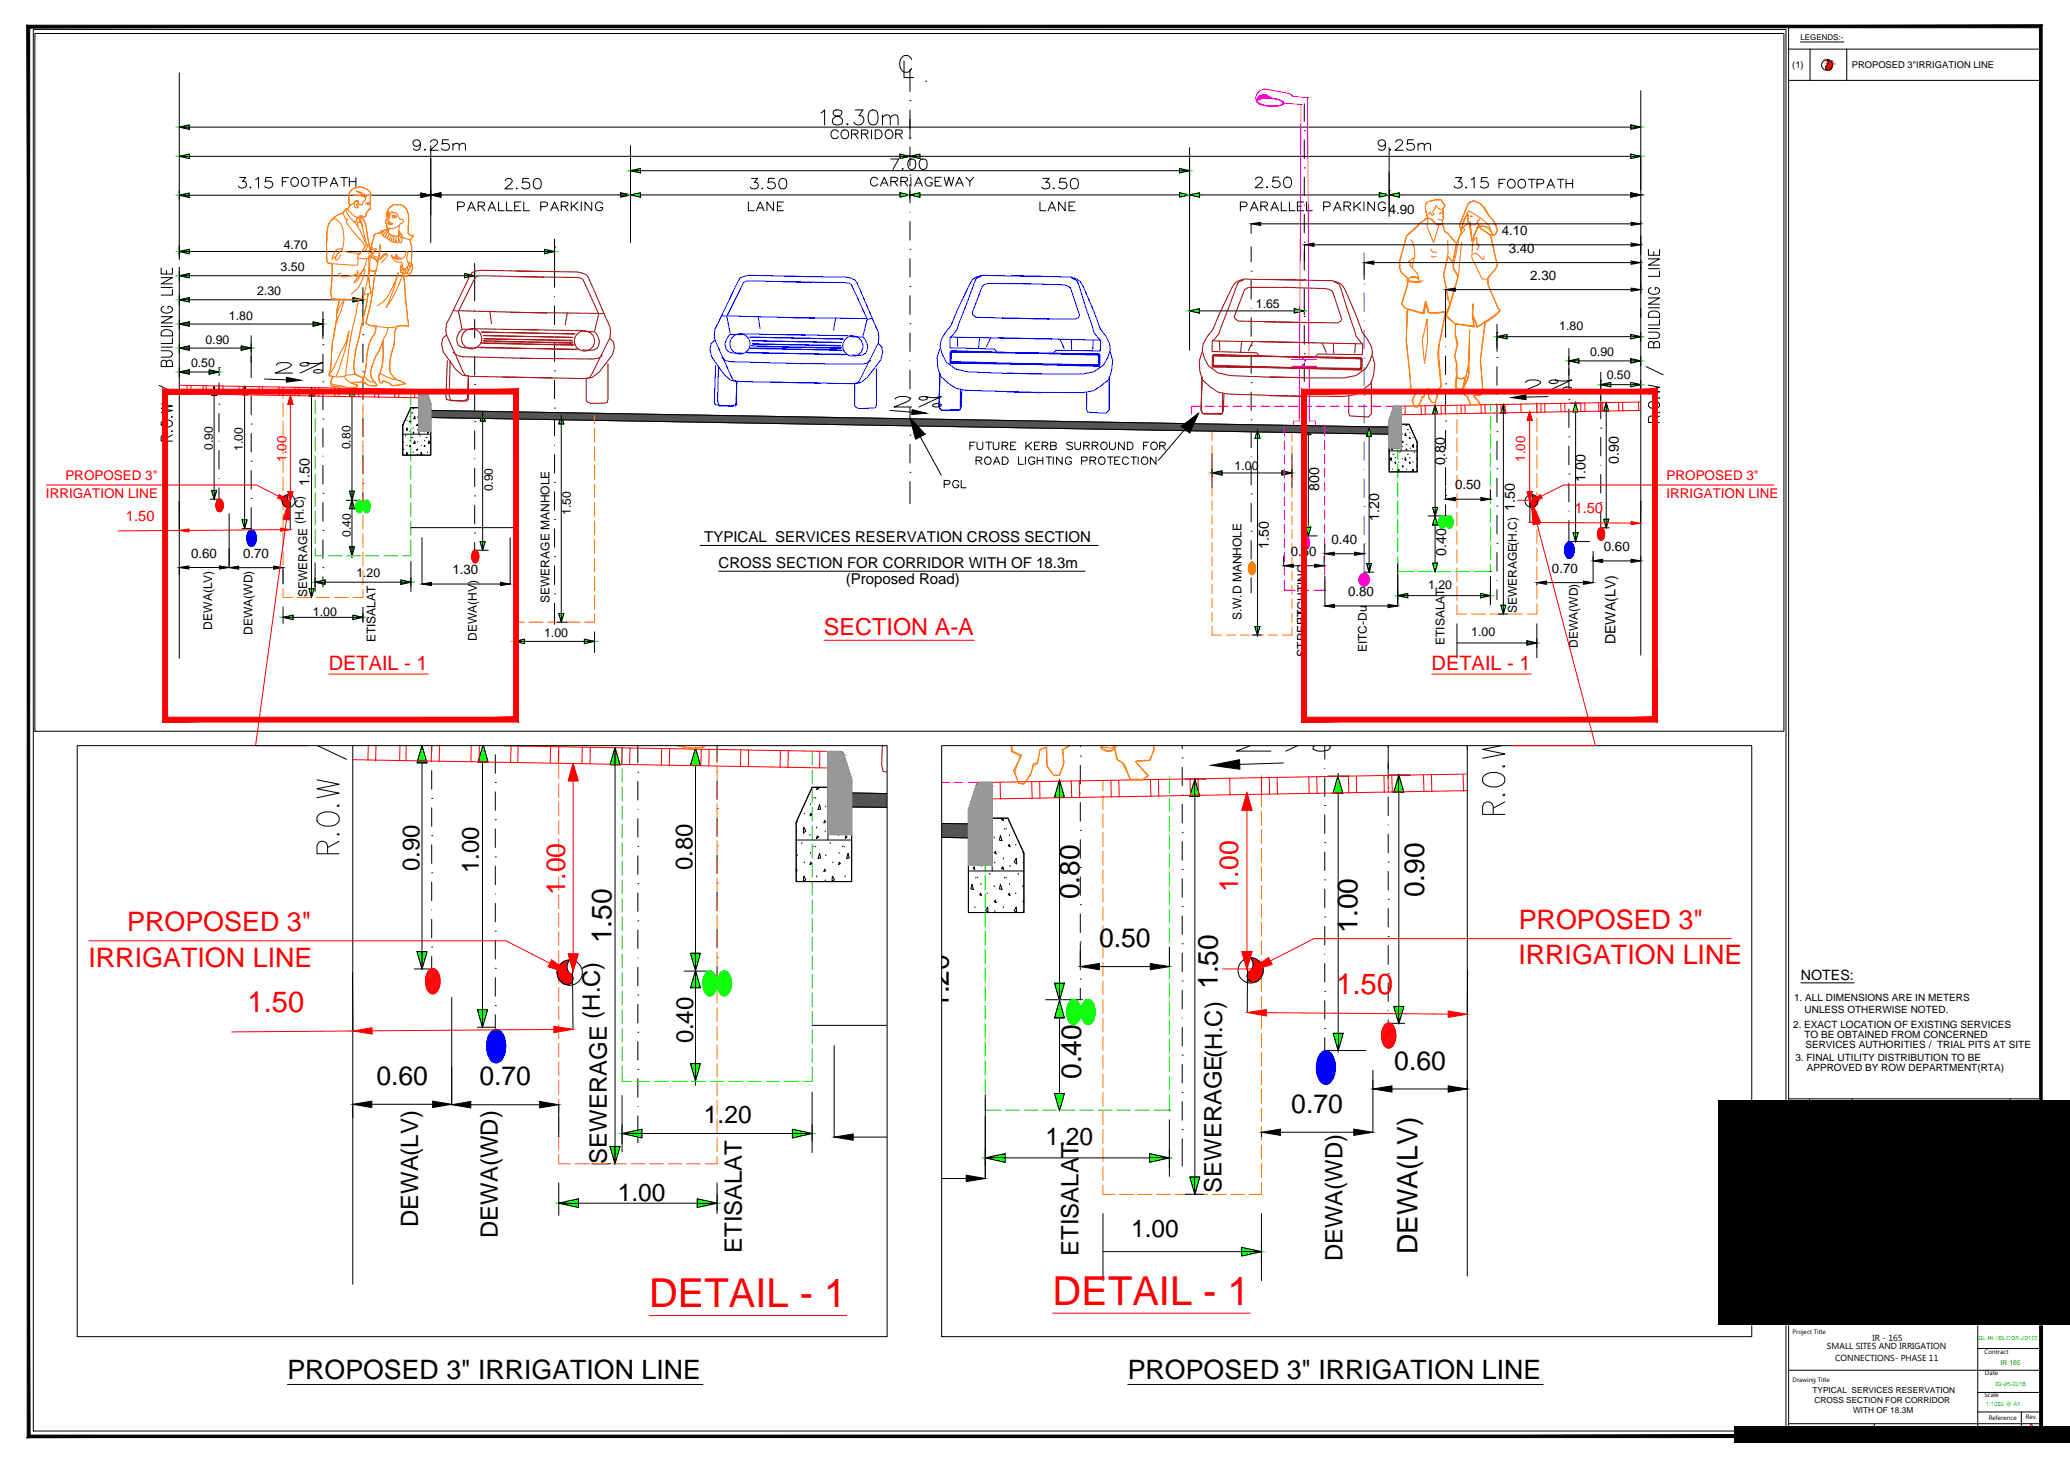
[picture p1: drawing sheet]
<svg xmlns="http://www.w3.org/2000/svg" width="841mm" height="594mm" viewBox="0 0 841 594" stroke-linecap="round" stroke-linejoin="round" font-family="sans-serif">
<defs><g id="words">
<g font-size="16.2" fill="#f00">
<text x="263.7" y="531.1">DETAIL - 1</text>
<text x="427.7" y="530.2">DETAIL - 1</text>
</g>
<g font-size="11.9" fill="#f00">
<text x="542.9" y="403.8">1.50</text>
<text x="100.5" y="411.4">1.50</text>
</g>
<g font-size="11.4">
<text x="438.6" y="365.4" transform="rotate(-90 438.6 365.4)">0.80</text>
<text x="578.6" y="364.6" transform="rotate(-90 578.6 364.6)">0.90</text>
<text x="248.4" y="383.3" transform="rotate(-90 248.4 383.3)">1.50</text>
<text x="551.6" y="379" transform="rotate(-90 551.6 379)">1.00</text>
<text x="494.7" y="401.9" transform="rotate(-90 494.7 401.9)">1.50</text>
<text x="385.5" y="410" transform="rotate(-90 385.5 410)">1.20</text>
<text x="439.3" y="438.5" transform="rotate(-90 439.3 438.5)">0.40</text>
<text x="575.9" y="509.7" transform="rotate(-90 575.9 509.7)">DEWA(LV)</text>
</g>
<g font-size="10.9" fill="#f00">
<text x="617" y="377.5">PROPOSED 3&quot;</text>
<text x="51.6" y="378.4">PROPOSED 3&quot;</text>
<text x="35.9" y="392.8">IRRIGATION LINE</text>
<text x="616.9" y="391.9">IRRIGATION LINE</text>
</g>
<g font-size="10.9">
<text x="116.8" y="560.2">PROPOSED 3&quot; IRRIGATION LINE</text>
<text x="458.2" y="560.2">PROPOSED 3&quot; IRRIGATION LINE</text>
</g>
<g font-size="10.8" fill="#f00">
<text x="229.6" y="363.5" transform="rotate(-90 229.6 363.5)">1.00</text>
<text x="503.1" y="362.6" transform="rotate(-90 503.1 362.6)">1.00</text>
</g>
<g font-size="10.8">
<text x="446.5" y="384.9">0.50</text>
<text x="566.5" y="434.6">0.60</text>
<text x="152.9" y="440.8">0.60</text>
<text x="194.8" y="441">0.70</text>
<text x="524.6" y="452.2">0.70</text>
</g>
<g font-size="10">
<text x="286" y="456.1">1.20</text>
<text x="424.8" y="465.2">1.20</text>
<text x="251" y="487.9">1.00</text>
<text x="459.6" y="502.8">1.00</text>
</g>
<g font-size="9.7">
<text x="170.4" y="354" transform="rotate(-90 170.4 354)">0.90</text>
<text x="281.3" y="353.5" transform="rotate(-90 281.3 353.5)">0.80</text>
<text x="194.5" y="354.8" transform="rotate(-90 194.5 354.8)">1.00</text>
<text x="243.7" y="414" transform="rotate(-90 243.7 414)">(H.C)</text>
<text x="281.6" y="424" transform="rotate(-90 281.6 424)">0.40</text>
<text x="246.6" y="472.8" transform="rotate(-90 246.6 472.8)">SEWERAGE</text>
<text x="496.3" y="484.7" transform="rotate(-90 496.3 484.7)">SEWERAGE(H.C)</text>
<text x="169.9" y="498.7" transform="rotate(-90 169.9 498.7)">DEWA(LV)</text>
<text x="202.3" y="503" transform="rotate(-90 202.3 503)">DEWA(WD)</text>
<text x="301.4" y="509.1" transform="rotate(-90 301.4 509.1)">ETISALAT</text>
<text x="438.2" y="510.3" transform="rotate(-90 438.2 510.3)">ETISALAT</text>
<text x="545.5" y="512.6" transform="rotate(-90 545.5 512.6)">DEWA(WD)</text>
</g>
<text font-size="9.5" fill="#f00" x="334.8" y="258.2">SECTION A-A</text>
<g font-size="8.1" fill="#f00">
<text x="133.5" y="272.1">DETAIL - 1</text>
<text x="581.7" y="272.1">DETAIL - 1</text>
</g>
<g font-size="6.1">
<text x="286.1" y="220.3">TYPICAL SERVICES RESERVATION CROSS SECTION</text>
<text x="292" y="230.8">CROSS SECTION FOR CORRIDOR WITH OF 18.3m</text>
<text x="343.6" y="237.5">(Proposed Road)</text>
</g>
<g font-size="6" fill="#f00">
<text x="639.7" y="208.4">1.50</text>
<text x="51.2" y="211.7">1.50</text>
</g>
<g font-size="5.8">
<text x="587.2" y="189" transform="rotate(-90 587.2 189)">0.80</text>
<text x="657.7" y="188.6" transform="rotate(-90 657.7 188.6)">0.90</text>
<text x="125.8" y="197.6" transform="rotate(-90 125.8 197.6)">1.50</text>
<text x="644.2" y="195.9" transform="rotate(-90 644.2 195.9)">1.00</text>
<text x="535.9" y="199.4" transform="rotate(-90 535.9 199.4)">800</text>
<text x="615.4" y="207.5" transform="rotate(-90 615.4 207.5)">1.50</text>
<text x="560.4" y="211.5" transform="rotate(-90 560.4 211.5)">1.20</text>
<text x="515.5" y="222.9" transform="rotate(-90 515.5 222.9)">1.50</text>
<text x="587.5" y="225.9" transform="rotate(-90 587.5 225.9)">0.40</text>
<text x="656.4" y="261.8" transform="rotate(-90 656.4 261.8)">DEWA(LV)</text>
<text x="731.7" y="398.2">NOTES:</text>
</g>
<g font-size="5.5" fill="#f00">
<text x="26.6" y="195.2">PROPOSED 3&quot;</text>
<text x="677.1" y="195.2">PROPOSED 3&quot;</text>
<text x="18.7" y="202.3">IRRIGATION LINE</text>
<text x="677" y="202.3">IRRIGATION LINE</text>
</g>
<g font-size="5.4">
<text x="564.3" y="87">4.90</text>
<text x="610.1" y="95.5">4.10</text>
<text x="613" y="102.8">3.40</text>
<text x="621.7" y="113.7">2.30</text>
<text x="591.2" y="198.8">0.50</text>
<text x="541" y="221">0.40</text>
<text x="77.7" y="226.6">0.60</text>
<text x="98.7" y="226.7">0.70</text>
<text x="524.5" y="225.9">0.60</text>
<text x="651.6" y="223.9">0.60</text>
<text x="183.8" y="233.3">1.30</text>
<text x="630.6" y="232.8">0.70</text>
<text x="547.8" y="242.3">0.80</text>
</g>
<g font-size="5.4" fill="#f00">
<text x="116.3" y="187.6" transform="rotate(-90 116.3 187.6)">1.00</text>
<text x="619.7" y="187.6" transform="rotate(-90 619.7 187.6)">1.00</text>
</g>
<g font-size="5">
<text x="115.3" y="101.1">4.70</text>
<text x="114" y="109.9">3.50</text>
<text x="104.5" y="120">2.30</text>
<text x="510.2" y="125.1">1.65</text>
<text x="93" y="130">1.80</text>
<text x="633.5" y="134.2">1.80</text>
<text x="83.4" y="139.9">0.90</text>
<text x="77.6" y="149.1">0.50</text>
<text x="646.1" y="144.7">0.90</text>
<text x="652.8" y="154">0.50</text>
<text x="501.6" y="190.8">1.00</text>
<text x="144.8" y="234.3">1.20</text>
<text x="580.2" y="239.4">1.20</text>
<text x="127.1" y="250.3">1.00</text>
<text x="221.1" y="259">1.00</text>
<text x="597.7" y="258.3">1.00</text>
</g>
<g font-size="4.9">
<text x="86.5" y="182.8" transform="rotate(-90 86.5 182.8)">0.90</text>
<text x="98.6" y="183.2" transform="rotate(-90 98.6 183.2)">1.00</text>
<text x="142.4" y="182.5" transform="rotate(-90 142.4 182.5)">0.80</text>
<text x="200.3" y="199.7" transform="rotate(-90 200.3 199.7)">0.90</text>
<text x="232" y="209.3" transform="rotate(-90 232 209.3)">1.50</text>
<text x="123.5" y="213" transform="rotate(-90 123.5 213)">(H.C)</text>
<text x="142.6" y="218.1" transform="rotate(-90 142.6 218.1)">0.40</text>
<text x="124.8" y="242.8" transform="rotate(-90 124.8 242.8)">SEWERAGE</text>
<text x="223.3" y="245" transform="rotate(-90 223.3 245)">SEWERAGE MANHOLE</text>
<text x="616.3" y="249.2" transform="rotate(-90 616.3 249.2)">SEWERAGE(H.C)</text>
<text x="86.2" y="255.8" transform="rotate(-90 86.2 255.8)">DEWA(LV)</text>
<text x="102.6" y="258" transform="rotate(-90 102.6 258)">DEWA(WD)</text>
<text x="504.4" y="252.1" transform="rotate(-90 504.4 252.1)">S.W.D MANHOLE</text>
<text x="530.7" y="252.1" transform="rotate(-90 530.7 252.1)">LIGHTING</text>
<text x="152.5" y="261" transform="rotate(-90 152.5 261)">ETISALAT</text>
<text x="193.7" y="260.4" transform="rotate(-90 193.7 260.4)">DEWA(HV)</text>
<text x="586.9" y="262.1" transform="rotate(-90 586.9 262.1)">ETISALAT</text>
<text x="641" y="263.2" transform="rotate(-90 641 263.2)">DEWA(WD)</text>
<text x="530.5" y="266.9" transform="rotate(-90 530.5 266.9)">STREET</text>
<text x="555.3" y="265.1" transform="rotate(-90 555.3 265.1)">EITC-Du</text>
</g>
<g font-size="4.1">
<text x="728.9" y="406.9">1. ALL DIMENSIONS ARE IN METERS</text>
<text x="733.2" y="411.8">UNLESS OTHERWISE NOTED.</text>
<text x="728.5" y="417.5">2. EXACT LOCATION OF EXISTING SERVICES</text>
<text x="733.1" y="421.8">TO BE OBTAINED FROM CONCERNED</text>
<text x="733.5" y="425.9">SERVICES AUTHORITIES / TRIAL PITS AT SITE</text>
<text x="729.5" y="431">3. FINAL UTILITY DISTRIBUTION TO BE</text>
<text x="734.1" y="435">APPROVED BY ROW DEPARTMENT(RTA)</text>
</g>
<g font-size="3.8">
<text x="728.2" y="27.5">(1)</text>
<text x="752.4" y="27.5">PROPOSED 3&quot;IRRIGATION LINE</text>
</g>
<g font-size="3.6">
<text x="760.8" y="544.7">IR - 165</text>
<text x="742.3" y="548.2">SMALL SITES AND IRRIGATION</text>
<text x="745.6" y="552.9">CONNECTIONS- PHASE 11</text>
</g>
<g font-size="3.4">
<text x="736.4" y="566">TYPICAL SERVICES RESERVATION</text>
<text x="737.2" y="570.1">CROSS SECTION FOR CORRIDOR</text>
<text x="752.9" y="574.2">WITH OF 18.3M</text>
</g>
<text font-size="3.2" x="731.5" y="16.3">LEGENDS:-</text>
<text font-size="2.8" fill="#2eb800" x="812.8" y="554.5">IR 165</text>
<g font-size="2.6">
<text x="728.3" y="542.2">Project Title</text>
<text x="806.3" y="550.4">Contract</text>
<text x="728.3" y="561.4">Drawing Title</text>
<text x="806.5" y="558.9">Date</text>
<text x="806.3" y="567.8">Scale</text>
<text x="808" y="576.9">Reference</text>
<text x="823" y="576.7">Rev.</text>
</g>
<g font-size="2.4" fill="#2eb800">
<text x="810.7" y="563">02-05-2018</text>
<text x="806.8" y="571.5">1:1000 @ A1</text>
</g>
<text font-size="2.3" fill="#2eb800" x="803.9" y="544.7">GL-IR-165-COR-JO122</text>
</g></defs>
<!-- layer: Level 5 -->
<g fill="none" stroke="#000" stroke-width=".41">
<path d="M72.8 29.6v75.9M367.3 24.7v6.8h3.9M369.7 28.2v9M370.4 24.2a2.48 2.48 0 0 0-2.8-1.6 2.48 2.48 0 0 0-2 2.6 2.96 2.96 0 0 0 .6 3.2 2.96 2.96 0 0 0 3.3 .6l.9-1.2M376.1 33h.1M666.6 36.9v72.5M72.8 51.7h593.8M72.8 51.7l4.1-.9v1.7zM170.8 58.3a1.45 1.45 0 0 1-2.1 1.1 1.45 1.45 0 0 1-.2-2.4 1.58 1.58 0 0 1 2.3 1.3 1.99 1.99 0 0 1-1.8 2.8l-1-.6M174.9 57.8l.3-.6a1.63 1.63 0 0 1 2.1-.2 1 1 0 0 1 .3 1.4l-2.8 2.7h3.2M175 59.2v39.4M182.2 56.8h-2.4l-.2 1.8a1.62 1.62 0 0 1 2.4-.1 1.62 1.62 0 0 1-.1 2.4 1.97 1.97 0 0 1-2.5-.6"/>
<path d="M184 59a1.72 1.72 0 0 1 2.3-.6l.3 2.7M184 58.3v2.8M186.6 59a1.72 1.72 0 0 1 2.3-.6l.2 2.7M256.2 59.2v39.4M333.6 45.8l1.4-1.1v6.1M338.8 45a1.28 1.28 0 0 0 .6 2 2.53 2.53 0 0 1 2.9 2.6 2.13 2.13 0 0 1-2.4 1.2 2.13 2.13 0 0 1-1.7-2.1 2.85 2.85 0 0 1 2.9-1.7 1.21 1.21 0 0 0 .6-2l-.9-.3zM340.6 53.6a1.71 1.71 0 0 0-2.4-.4 1.71 1.71 0 0 0-.5 2.3 1.71 1.71 0 0 0 2.3 .7l.6-.7M342.1 53.3a1.68 1.68 0 0 1 2.3 .1 1.68 1.68 0 0 1 0 2.3 1.68 1.68 0 0 1-2.3 .1 2.15 2.15 0 0 1 0-2.5zM344.3 50.2l-.3 .2 .3 .4 .3-.4M346 54.4l2.2-.1 .4-.9-.4-.5-2.2-.1v3.6M347.3 54.4l1.3 2M347.5 44.7h3.2l-1.8 2.3a1.95 1.95 0 0 1 2.1 2.3 1.95 1.95 0 0 1-2.6 1.5l-.9-.4-.6-.8"/>
<path d="M350 54.4l2.3-.1 .4-.9-.4-.5-2.3-.1v3.6M351.4 54.4l1.3 2M353.6 45a1.97 1.97 0 0 1 2.9 .8 5.3 5.3 0 0 1-.6 4.6 1.97 1.97 0 0 1-2.9-.8 4.8 4.8 0 0 1 .6-4.6zM354.1 52.8v3.6M355.6 52.8h1.3a1.81 1.81 0 0 1 1.5 1.8 1.81 1.81 0 0 1-1.5 1.8h-1.3zM358.5 47.8l1.4-1.1 1.5 .3 .3 .8v3M358.5 46.7v4.1M360.1 53.3a1.68 1.68 0 0 1 2.3 .1 1.68 1.68 0 0 1 0 2.3 1.68 1.68 0 0 1-2.3 .1 2.15 2.15 0 0 1 0-2.5zM361.7 47.8l1.5-1.1 1.4 .3 .3 .8v3M363.9 54.4l2.3-.1 .4-.9-.4-.5-2.3-.1v3.6M365.3 54.4l1.3 2M369.7 40.9h.1"/>
<path d="M369.7 56h.1M369.7 44.7v11.8M369.7 59.8v7.5M483.3 60v61.3M562.9 58.3a1.45 1.45 0 0 1-2.1 1.1 1.45 1.45 0 0 1-.2-2.4 1.58 1.58 0 0 1 2.3 1.3 1.99 1.99 0 0 1-1.9 2.8l-.7-.2-.2-.4M564.4 60v28M567.1 57.8l.2-.6a1.54 1.54 0 0 1 2.6 .4l-.7 1.4-2.3 2.1h3.2M574.2 56.8h-2.2l-.3 1.8a1.62 1.62 0 0 1 2.4-.1 1.62 1.62 0 0 1-.1 2.4 1.97 1.97 0 0 1-2.5-.6M576.1 59a1.72 1.72 0 0 1 2.3-.6l.3 2.7M576.1 58.3v2.8M578.7 59a1.72 1.72 0 0 1 2.3-.6l.2 2.7M662.6 50.8l4 .9-4 .8z"/>
<path d="M72.8 79.3l4-.8v1.7zM72.8 63.5h593.8M72.8 63.5l4.1-.9v1.8zM74.6 79.3h95.6M97.4 72.1h2.5l-1.4 1.7a1.35 1.35 0 0 1 1.7 1.1 1.35 1.35 0 0 1-1.5 1.5 1.51 1.51 0 0 1-1.8-.8M101.7 76v.4l.3-.2M103.8 72.9l1.2-.8v4.3M110.3 72.1h-2.3l-.2 1.8a1.62 1.62 0 0 1 2.3-.1 1.62 1.62 0 0 1 0 2.4 1.81 1.81 0 0 1-2.5-.6M114.7 73.8h1.5M117.2 72.2h-2.5v3.5M118.6 72.7a1.66 1.66 0 0 1 2.2 .1 1.66 1.66 0 0 1 0 2.3 1.66 1.66 0 0 1-2.2 .1 2.15 2.15 0 0 1 0-2.5zM122.8 72.7a1.66 1.66 0 0 1 2.3 .1 1.66 1.66 0 0 1 0 2.3 1.66 1.66 0 0 1-2.3 .1 2.15 2.15 0 0 1 0-2.5z"/>
<path d="M126.6 72.2h2.8M128 72.2v3.5M130.1 74l2.4-.2a.85 .85 0 0 0 0-1.4l-2.4-.2v3.5M134.2 75.7l1.5-3.5 1.6 3.5M134.8 74.5h1.9M138.4 72.2h2.8M139.8 72.2v3.5M141.9 73.8h2.7M141.9 72.2v3.5M144.6 72.2v3.5M170.2 79.2h494M171 78.5l4.1 .8-4.1 .9z"/>
<path d="M172.7 60.7l-.3 .2h.5M175.1 79.2l4-.9v1.8zM175.1 77.4v3.4M205.3 73.5v-.2a1.54 1.54 0 0 1 1.4-.9 1.54 1.54 0 0 1 1.4 .9l-.7 1.5-2.3 1.9h3.3M209.9 76.4v.3l.3-.2M214.8 72.5h-2.3l-.2 1.8a1.6 1.6 0 0 1 2.3-.1 1.6 1.6 0 0 1 0 2.3 1.97 1.97 0 0 1-2.6-.5M217.4 72.7a1.58 1.58 0 0 1 2.3 .6 2.1 2.1 0 0 1 .2 2.2 2.1 2.1 0 0 1-1.8 1.2 2.17 2.17 0 0 1-1.2-3.4zM252.2 78.3l4 .9-4 .9zM256.2 69.4h227.1M256.2 79.2l4-.9v1.8zM256.2 69.4l4-.9v1.8zM305.3 72.5h2.6l-1.4 1.6a1.33 1.33 0 0 1 1.6 1.2 1.33 1.33 0 0 1-1.4 1.4 1.43 1.43 0 0 1-1.8-.7"/>
<path d="M309.7 76.4v.3l.3-.2M314.6 72.5h-2.3l-.3 1.8a1.6 1.6 0 0 1 2.4-.1 1.6 1.6 0 0 1-.1 2.3 2.01 2.01 0 0 1-2.5-.5M317.1 72.7a1.63 1.63 0 0 1 2.4 .6 3.2 3.2 0 0 1-.5 3.2 1.72 1.72 0 0 1-2.3-.5 3 3 0 0 1 .4-3.3zM356.6 72.9a1.7 1.7 0 0 0-2.7-.1 1.7 1.7 0 0 0 .6 2.6 1.42 1.42 0 0 0 2.1-.6M357.7 75.6l1.6-3.6 1.5 3.6M358.3 74.4h1.9M361.9 64.6h3.2l-2.3 4.3M362 73.8l2.3-.2 .4-.9-1-.7h-1.7v3.6M363.4 73.8l1.3 1.8M365.6 78.3l4.1 .9-4.1 .9zM365.6 62.6l4.1 .9-4.1 .9zM366 73.8l2.4-.2 .4-.9-1-.7h-1.8v3.6"/>
<path d="M366.7 68.4v.5l.3-.3M367.4 73.8l1.4 1.8M369.5 64.8a1.82 1.82 0 0 1 2.4 .6 3.2 3.2 0 0 1-.5 3.2 1.58 1.58 0 0 1-2.3-.6 3 3 0 0 1 .4-3.2zM369.7 79.2l4.1-.9v1.8zM369.7 63.5l4.1-.9v1.8zM369.7 71.1h.1M369.7 74.9v7.6M370.1 72v3.6M371.6 75.6l1.6-3.6 1.5 3.6M372.2 74.4h1.9M374.1 64.8a1.82 1.82 0 0 1 2.4 .6 3.2 3.2 0 0 1-.5 3.2 1.58 1.58 0 0 1-2.3-.6 3 3 0 0 1 .4-3.2zM378.8 72.9a1.64 1.64 0 0 0-2.4-.3 1.64 1.64 0 0 0 0 2.4 1.64 1.64 0 0 0 2.4-.2v-.5h-1"/>
<path d="M379.9 73.8h1.6M382.5 72h-2.6v3.6h2.6M383.6 72l1 3.6 .9-3.6 1 3.6 1-3.6M388.2 75.6l1.6-3.6 1.6 3.6M388.8 74.4h2M392.5 72l1.5 1.8 1.6-1.8M394 73.8v1.8M423.7 72.5h2.6l-1.4 1.6a1.33 1.33 0 0 1 1.7 1.2 1.33 1.33 0 0 1-1.5 1.4 1.43 1.43 0 0 1-1.8-.7M428.2 76.4l-.3 .1h.5M433 72.5h-2.3l-.2 1.8a1.62 1.62 0 0 1 2.4-.1 1.62 1.62 0 0 1-.1 2.3 2.07 2.07 0 0 1-2.6-.5M435.6 72.7a1.63 1.63 0 0 1 2.3 .6 2.1 2.1 0 0 1 .3 2.2 2.1 2.1 0 0 1-1.9 1.2 2.17 2.17 0 0 1-1.2-3.4zM479.2 78.3l4.1 .9-4.1 .9z"/>
<path d="M479.2 68.5l4.1 .9-4.1 .9zM483.3 79.2l4.1-.9v1.8zM510.2 73l.2-.6 .7-.4h.9a1.06 1.06 0 0 1 .7 1.6l-2.8 2.7h3.3M514.8 75.8l-.3 .2 .3 .3 .2-.3M519.6 72h-2.3l-.2 1.8a1.62 1.62 0 0 1 2.4-.1 1.62 1.62 0 0 1-.1 2.3 1.81 1.81 0 0 1-2.5-.5M522.2 72.2a1.63 1.63 0 0 1 2.3 .6 2.16 2.16 0 0 1 .3 2.3 2.16 2.16 0 0 1-1.9 1.2 1.91 1.91 0 0 1-1.4-2.5zM560.4 78.3l4.1 .9-4.1 .9zM564.5 77.4h.1M564.5 79.2l4-.9v1.8zM564.8 60.7l-.3 .2h.5M591.3 72.2h2.6l-1.4 1.6a1.4 1.4 0 0 1 1.6 1.6 1.4 1.4 0 0 1-2.1 1l-.7-.2-.5-.5M595.7 76l-.3 .2h.6"/>
<path d="M597.8 73l1.1-.8v4.2M604.3 72.2h-2.3l-.3 1.8a1.6 1.6 0 0 1 2.4-.1 1.6 1.6 0 0 1-.1 2.3 1.97 1.97 0 0 1-2.5-.5M609 74.6h1.6M611.5 72.9h-2.5v3.5M612.9 73.4a1.66 1.66 0 0 1 2.3 .1 1.66 1.66 0 0 1 0 2.3 1.66 1.66 0 0 1-2.3 .1 1.87 1.87 0 0 1 0-2.5zM621 72.9h2.7M622.4 72.9v3.5M624.5 74.7l2.3-.1a.9 .9 0 0 0 0-1.5l-2.3-.2v3.5M628.5 76.4l1.6-3.5 1.5 3.5M629.1 75.2h1.9M632.8 72.9h2.7M634.1 72.9v3.5"/>
<path d="M636.3 74.6h2.6M636.3 72.9v3.5M638.9 72.9v3.5M662.6 62.6l4 .9-4 .9zM662.6 78.3l4 .9-4 .9zM175.1 81v.1M185.9 84l2.4-.2a.9 .9 0 0 0 0-1.5l-2.4-.2v3.5M190 85.6l1.5-3.5 1.6 3.5M190.6 84.5h1.9M194.3 83.8l2.2-.2 .4-.8-.9-.7h-1.7v3.5M195.6 83.8l1.3 1.8M198.3 85.6l1.5-3.5 1.6 3.5"/>
<path d="M198.9 84.5h1.9M202.6 82.1v3.5h2.3M205.8 82.1v3.5h2.4M209.1 83.8h1.5M211.7 82.1h-2.6v3.5h2.6M212.8 82.1v3.5h2.3M219.7 84l2.4-.2a.9 .9 0 0 0 0-1.5l-2.4-.2v3.5M223.8 85.6l1.5-3.5 1.6 3.5M224.4 84.5h1.9M228 83.8l2.4-.2 .4-.8-1-.7h-1.8v3.5M229.4 83.8l1.4 1.8M232.1 82.1v3.5"/>
<path d="M233.1 83.6l1.7 2M234.8 82.1l-2.7 2.4M236.2 82.1v3.5M240.4 82.1v3.5l-2.7-3.5v3.5M244.9 83a1.69 1.69 0 0 0-2.6-.5 1.69 1.69 0 0 0 0 2.6 1.41 1.41 0 0 0 1.6 .5 1.41 1.41 0 0 0 1-1.3h-1.1M304 82.1v3.5h2.4M307.3 85.6l1.6-3.5 1.6 3.5M307.9 84.5h1.9M314.3 82.1v3.5l-2.7-3.5v3.5M315.9 83.8h1.5M318.3 82.1h-2.4v3.5h2.4M369.7 86.2v.1"/>
<path d="M369.7 90v7.6M422.5 82.1v3.5h2.4M425.8 85.6l1.6-3.5 1.5 3.5M426.4 84.5h1.9M432.8 82.1v3.5l-2.7-3.5v3.5M434.3 83.8h1.6M436.8 82.1h-2.5v3.5h2.5M503.9 84l2.4-.2a.9 .9 0 0 0 0-1.5l-2.4-.2v3.5M508 85.6l1.6-3.5 1.5 3.5M508.6 84.5h1.9M512.3 83.8l2.3-.2 .4-.8-1-.7h-1.7v3.5M513.6 83.8l1.4 1.8"/>
<path d="M516.3 85.6l1.5-3.5 1.6 3.5M516.9 84.5h2M520.6 82.1v3.5h2.3M523.9 82.1v3.5h2.3M527.1 83.8h1.6M529.7 82.1h-2.6v3.5h2.6M530.8 82.1v3.5h2.4M537.8 84l2.3-.2a.9 .9 0 0 0 0-1.5l-2.3-.2v3.5M541.9 85.6l1.5-3.5 1.5 3.5M542.4 84.5h1.9M546 83.8l2.4-.2 .4-.8-1-.7h-1.8v3.5M547.4 83.8l1.4 1.8"/>
<path d="M550.1 82.1v3.5M551.1 83.6l1.7 2M552.8 82.1l-2.7 2.4M554.2 82.1v3.5M558.4 82.1v3.5l-2.6-3.5v3.5M562.9 83a1.72 1.72 0 0 0-2.9 0 1.72 1.72 0 0 0 1.2 2.6 1.36 1.36 0 0 0 1.7-.8v-.5h-1M65.5 112.8h4.5l-4.5 2.5h4.5M65.5 108.9v2.4h4.5v-2.4M65.5 116.8h4.5M67.6 109.9v1.4M70 117.7v2.2h-4.5M369.7 101.3h.1"/>
<path d="M369.7 116.4h.1M369.7 105.1v7.5M669.7 105.2h4.6l-4.6 2.5h4.6M669.7 101.4v2.3h4.6v-2.3M669.7 109.2h4.6M670.8 116.9a1.32 1.32 0 0 0-.9 2 2.95 2.95 0 0 0 4.4-.4 1.38 1.38 0 0 0-1.8-1.6v.9M671.9 102.3v1.4M674.3 110.1v2.2h-4.6M65.5 128.7h4.5l-4.5 2.5h4.5M65.5 132.7h4.5M66.1 134.3a2.4 2.4 0 0 1 2.7-.2 2.4 2.4 0 0 1 1.2 2.4h-4.5v-1.3zM66.6 124.5a1.25 1.25 0 0 0-.9 2 2.91 2.91 0 0 0 4.3-.4 1.41 1.41 0 0 0-1.7-1.6v.9"/>
<path d="M70 137.4v2.2h-4.5M369.7 131.5h.1M369.7 120.2v7.5M369.7 135.3v7.5M669.7 135h3.3a1.27 1.27 0 0 1 1.3 1.2 1.27 1.27 0 0 1-1.3 1.3h-3.3M669.7 121.1h4.6l-4.6 2.5h4.6M669.7 133.5h4.6M669.7 125.1h4.6M669.9 127.1a2.78 2.78 0 0 1 4.4 .6v1.2h-4.6zM671.9 139.7a1.21 1.21 0 0 1 1.2-1 1.21 1.21 0 0 1 1.2 1v1.6h-4.6v-1.6a1.1 1.1 0 0 1 1.1-.9 1.1 1.1 0 0 1 1.1 .9v1.6M674.3 129.8v2.2h-4.6M64.7 156.6l6.9 3.3"/>
<path d="M65.5 142.5h3.2a1.3 1.3 0 0 1 1.4 1.3 1.3 1.3 0 0 1-1.4 1.3h-3.2M65.5 141.1h4.5M67.6 147.3a1.25 1.25 0 0 1 1.2-.9 1.25 1.25 0 0 1 1.2 .9v1.6h-4.5v-1.6a1.1 1.1 0 0 1 1.1-.9 1.1 1.1 0 0 1 1 .9v1.6M112.3 148.4a1.87 1.87 0 0 1 2.1-1.1 4.3 4.3 0 0 1 4 .9v.4l-1.6 1-5 2h7.1M124.5 147.3l1 .4v.5a3.4 3.4 0 0 1-3.6 .2v-.4a3.8 3.8 0 0 1 3.6-.5l3 .2 2.5-.4-9.1 4.3M127.5 150.8a3.4 3.4 0 0 1 3.5-.2v.4a3.3 3.3 0 0 1-3.5 .2zM369.7 146.6h.1M369.7 150.4v7.6M619.8 155.4a2.14 2.14 0 0 1 2.1-1 4.4 4.4 0 0 1 4 .8v.4l-1.5 1-5.1 2.1h7.1M632 154.4l1 .4v.4a3.1 3.1 0 0 1-3.6 .2v-.4a3.8 3.8 0 0 1 3.6-.4 11 11 0 0 0 5.6-.2l-9.2 4.3M635 157.9a3.3 3.3 0 0 1 3.6-.3v.5a3.4 3.4 0 0 1-3.6 .2zM668.9 149l6.9 3.3"/>
<path d="M669.7 156.5l4.6 .9-4.6 .9 4.6 .9-4.6 .9M65.5 164.1l4.5 .9-4.5 .9 4.5 .9-4.5 .9M65.7 171.4a2.91 2.91 0 0 1 4.3 .3 2.22 2.22 0 0 1-3.4 1.7 1.25 1.25 0 0 1-.9-2zM67.6 179.2v-1.6a1.09 1.09 0 0 0-1-.9 1.09 1.09 0 0 0-1.1 .9v1.6h4.5M69.8 175l.2 .2h-.4M69.8 169.2l.2 .2h-.4M70 176.7l-2.4 1.3M369.7 161.7h.1M369.7 176.8h.1M369.7 165.5v7.6M396.2 179.7h-2.2v3M396.9 179.7l.2 2.6a1.24 1.24 0 0 0 2.2-.5v-2.1"/>
<path d="M400.6 179.7h2.3M401.7 179.7v3M403.5 179.7l.2 2.6a1.23 1.23 0 0 0 1.2 .4 1.23 1.23 0 0 0 .9-.9v-2.1M412.8 179.7h-2.2v3h2.2M416.8 179.7v3M419.2 179.7l-2.4 2M422.4 179.7h-2.1v3h2.1M436.7 179.7l.2 2.6a1.19 1.19 0 0 0 1.2 .4 1.19 1.19 0 0 0 .9-.9v-2.1M450.8 179.7l.2 2.6a1.24 1.24 0 0 0 2.1-.5v-2.1M456.8 179.7v3l-2.4-3v3M458 179.7h1.2a1.57 1.57 0 0 1 1.2 1.5 1.57 1.57 0 0 1-1.2 1.5h-1.2zM466.7 179.7h-2.1v3"/>
<path d="M669.9 163.8a2.83 2.83 0 0 1 4.4 .4 1.95 1.95 0 0 1-2.8 1.8 1.45 1.45 0 0 1-1.5-.6 1.45 1.45 0 0 1-.1-1.6zM671.9 171.7v-1.7a1.09 1.09 0 0 0-1.1-1 1.09 1.09 0 0 0-1.1 1v1.7h4.6M674.1 167.4l.2 .2h-.4M674.1 161.6l.2 .2h-.4M674.3 169.1l-2.4 1.2M369.7 191.9h.1M369.7 180.6v7.5M369.7 195.7v9M383.6 196.8h1.5l.9-.6a.81 .81 0 0 0-.9-1h-1.5v3M389.5 195.9a1.36 1.36 0 0 0-2-.2 1.36 1.36 0 0 0 0 2 1.36 1.36 0 0 0 2-.2v-.4h-.7M390.5 195.2v3h2M394 181.1h1.4"/>
<path d="M396.6 187.1l1.9-.1 .4-.7-.8-.6h-1.5v3M397.7 187.1l1.2 1.6M403.6 188.7l1.3-3 1.4 3M404.1 187.7h1.7M407.2 181.1l1.9-.2 .4-.7-.9-.5h-1.4v3M407.2 185.7h1.2a1.52 1.52 0 0 1 1.2 1.5 1.52 1.52 0 0 1-1.2 1.5h-1.2zM408.3 181.1l1.2 1.6M410.6 181.1h1.3M413.8 185.7v3h2M416.6 185.7v3M417.6 180.9l1.6 1.8M420.3 181.1h1.3"/>
<path d="M420.4 186.4a1.39 1.39 0 0 0-2.1-.2 1.39 1.39 0 0 0 0 2 1.39 1.39 0 0 0 2.1-.2v-.5h-.8M421.4 185.7v3M421.4 187.1h2.3M423.4 181.1l2-.2 .3-.7-.8-.5h-1.5v3M423.7 185.7v3M424.6 181.1l1.1 1.6M425 185.7h2.3M426.2 185.7v3M426.9 181.1l1.9-.2 .3-.7-.3-.4-1.9-.1v3h1.4l.7-.3v-1l-.7-.3M427.9 185.7v3M431.6 185.7v3l-2.3-3v3M435.3 186.4a1.36 1.36 0 0 0-2-.2 1.36 1.36 0 0 0 0 2 1.36 1.36 0 0 0 2-.2v-.5h-.8"/>
<path d="M435.7 180.1a1.42 1.42 0 0 0-2.3 .3l.4 .4 1.8 .7 .1 .8a1.67 1.67 0 0 1-2.3 0M439.4 187.3l2-.2 .3-.4-.1-.7-2.2-.3v3M440.3 181.1l2-.2 .3-.7-.8-.5h-1.5v3M441.5 181.1l1.1 1.6M442.9 187.1l1.9-.1 .4-.7-.8-.6h-1.5v3M443.7 181.1h1.6l.6-.3 .2-.6-.8-.5h-1.6v3M444 187.1l1.2 1.6M444.9 181.1l1.2 1.6M447.6 180.1a1.42 1.42 0 0 1 1.9 .1 1.42 1.42 0 0 1 0 2 1.42 1.42 0 0 1-1.9 .1l-.4-.8zM450 185.7h2.3M451.1 185.7v3M452.9 187.1h1.3"/>
<path d="M455 185.7h-2.1v3h2.1M458.5 186.4a1.39 1.39 0 0 0-2.1-.2 1.39 1.39 0 0 0 0 2 1.39 1.39 0 0 0 2.1-.2M459.5 185.7h2.3M460.6 185.7v3M462.4 185.7v3M464.6 181.1h1.3M467.9 180.1a1.44 1.44 0 0 1 2 .1 1.44 1.44 0 0 1 0 2 1.44 1.44 0 0 1-2 .1l-.3-.8zM469.7 185.7v3l-2.3-3v3M471.2 181.1l1.9-.2 .4-.7-.9-.5h-1.4v3M472.3 181.1l1.2 1.6M128.8 316.9l9 1.8-9 1.8 9 1.8-9 1.8M129.1 303.1l11.7 5.5"/>
<path d="M507.9 303.1l-5.5 2.1h14M527.1 303.1l-4.7 2.1M534.2 303.1l-.7 .5v.8l1.9 .8 4.1-.4 1-.8v-.8l-.5-.1M602.8 315.4a5.7 5.7 0 0 1 8.6 .7 2.7 2.7 0 0 1-2.2 3.3 5.5 5.5 0 0 1-6.8-1.9v-1.4zM609.9 303.1l-7.5 1.4 9 1.9-9 1.7M610.9 311.1l.5 .3-.5 .3-.4-.3M129.2 331.4a5.8 5.8 0 0 1 8.6 .7 3.2 3.2 0 0 1-3.4 3.6 5.2 5.2 0 0 1-5.6-2.2v-1.4zM137.4 338.6l.4 .4-.4 .3-.5-.3M137.4 327l.4 .4-.4 .4-.5-.4M606.7 330.9v-3.2a2.18 2.18 0 0 0-2.2-1.9 2.18 2.18 0 0 0-2.1 1.9v3.2h9M610.9 322.6l.5 .4-.5 .4-.4-.4M611.4 325.8l-4.7 2.6"/>
<path d="M133.1 346.9v-3.2a2.18 2.18 0 0 0-2.2-1.9 2.18 2.18 0 0 0-2.1 1.9v3.2h9M137.8 341.8l-4.7 2.6"/>
<circle cx="618.3" cy="74.5" r="1.72"/>
<circle cx="401.3" cy="187.1" r="1.44"/>
<circle cx="447.6" cy="187.1" r="1.44"/>
<circle cx="465" cy="187.1" r="1.46"/>
</g>
<g fill="#0f0" stroke="#0f0" stroke-width=".41">
<path d="M72.8 79.3h4v-.8zM72.8 79.3h4v.9z"/>
<path d="M252.2 78.3v.9h4zM252.2 79.2h4l-4 .9z"/>
<path d="M256.2 79.2h4v-.9zM256.2 79.2h4v.9z"/>
<path d="M365.6 78.3v.9h4.1zM365.6 79.2h4.1l-4.1 .9z"/>
<path d="M369.7 79.2h4.1v-.9zM369.7 79.2h4.1v.9z"/>
<path d="M479.2 78.3v.9h4.1zM479.2 79.2h4.1l-4.1 .9z"/>
<path d="M483.3 79.2h4.1v-.9zM483.3 79.2h4.1v.9z"/>
<path d="M560.4 78.3v.9h4.1zM560.4 78.3l4.1 .9z"/>
<path d="M560.4 79.2v.9zM560.4 79.2h4.1l-4.1 .9z"/>
<path d="M564.5 79.2h4v-.9zM564.5 79.2h4v.9z"/>
<path d="M72.8 63.5h4.1v-.9zM72.8 63.5h4.1v.9z"/>
<path d="M365.6 62.6v.9h4.1zM365.6 63.5h4.1l-4.1 .9z"/>
<path d="M72.8 51.7h4.1v-.9zM72.8 51.7h4.1v.8z"/>
<path d="M662.6 50.8v.9h4zM662.6 51.7h4l-4 .8z"/>
<path d="M369.7 63.5h4.1v-.9zM369.7 63.5h4.1v.9z"/>
<path d="M662.6 62.6v.9h4zM662.6 63.5h4l-4 .9z"/>
<path d="M256.2 69.4h4v-.9zM256.2 69.4h4v.9z"/>
<path d="M479.2 68.5v.9h4.1zM479.2 69.4h4.1l-4.1 .9z"/>
</g>
<!-- layer: service -->
<g fill="none" stroke="#000" stroke-width=".41">
<path d="M14.2 13.6h710.6v283.5h-710.6zM531.2 39.7h.1M528.6 42.4h.1M225.3 97.2v19.5M508.3 91v3.8M512.2 91h150.5M530 99.5v6.8M533.9 99.5h128.8M666.6 90.1v.9M666.6 95.8v3.8M72.8 112h120.1M72.8 100.4v3.8"/>
<path d="M72.8 110.3v3.7M72.8 112l4.1-.8v1.7zM72.8 102.2l4.1-.9v1.8zM72.8 102.2h152.5M147.5 116.8v15.4M188.8 111.2l4.1 .8-4.1 .9zM192.9 107v15.3M221.2 101.3l4.1 .9-4.1 .9zM225.3 100.4h.1M508.3 110.2h.1M508.3 100.3v6.1M508.3 113.9v7.6"/>
<path d="M554.2 106.7v6.9M558.2 106.7h104.5M587.3 117.7v19.4M591.3 117.7h71.4M666.6 105.6v13.6M72.8 121.8h74.7M72.8 120v3.9M72.8 129.9v3.7M72.8 139.7v3.8M72.8 131.7l4.1-.9v1.8zM72.8 121.8l4.1-.9v1.8zM72.8 131.7h58.4"/>
<path d="M102.1 136.4v17M127.2 130.8l4 .9-4 .9zM131.2 129.9h.1M131.2 126.6v11M143.4 120.9l4.1 .9-4.1 .9zM147.5 136h.1M147.5 139.8v7.5M192.9 126v.1M192.9 129.8v7.6M225.3 135.6h.1M225.3 120.5v.1M225.3 124.3v7.6"/>
<path d="M225.3 139.4v7.5M483.3 126.3h46.6M483.3 121.3v21M483.3 126.3l4-.9v1.8zM508.3 125.3h.1M508.3 129.1v7.5M525.9 125.4l4 .9-4 .9zM529.9 124.6v3.3M608.2 135h.1M608.2 131.8v11M608.2 136.8h58.4M608.2 136.8l4.1-.9v1.8z"/>
<path d="M662.6 135.9l4 .9-4 .9zM666.6 125.3v3.7M666.6 135v3.8M72.8 141.4h29.3M72.8 151.2h16.2M72.8 149.4v3.7M72.8 151.2l4.1-.9v1.7zM72.8 141.4l4.1-.8v1.7zM85 150.3l4 .9-4 .8zM87 157v45.8M87 157.1l1 3.5h-2zM89 155.6v4.8"/>
<path d="M89 149.4h.1M89 149.4v3.3M98 140.6l4.1 .8-4.1 .9zM99.4 157.6v57.2M99.5 156.9l1 3.5h-2zM102.1 157.2v.1M126.6 157.4v85.4M126.6 157.4l1 3.6h-2.1zM131.2 140h.1M131.2 155.2h.1M131.2 143.9v7.4M131.2 158.9v7.6"/>
<path d="M143 157.6v69.1M143 157.6l1 3.5h-2zM147.5 151.1h.1M147.5 154.8v7.6M192.9 141.1h.1M192.9 156.2h.1M192.9 144.9v7.5M192.9 160v7.5M225.3 150.7h.1M225.3 154.5v7.5M508.3 140.4h.1M508.3 155.5h.1"/>
<path d="M508.3 144.2v7.5M508.3 159.3v7.5M587.3 156h.1M587.3 140.9h.1M587.3 144.7v7.5M587.3 159.8v7.6M608.2 145.3h.1M608.2 149v7.6M637.4 141.6v17.1M637.4 146.6h29.2M637.4 146.6l4.1-.8v1.7zM650.4 154.5h.1"/>
<path d="M650.4 151.3v18.8M650.4 156.3h16.2M650.4 156.3l4-.9v1.8zM662.6 155.4l4 .9-4 .9zM662.6 145.8l4 .8-4 .9zM666.6 144.9v3.7M666.6 154.5v3.8M89 164.2h.1M89 168v7.5M89 179.3v.1M102.1 172.3h.1M102.1 161v7.6"/>
<path d="M102.1 176.1v7.6M131.2 170.3h.1M131.2 174v7.6M147.5 166.1v.1M147.5 170v7.5M192.9 171.4h.1M192.9 175.1v7.6M196.1 167.5v56.1M196.1 167.5l1 3.6h-2zM225.3 165.8h.1M225.3 169.6v7.5M228 168.7v84.1"/>
<path d="M228 168.7l1.1 3.5h-2.1zM369.8 170l5.9 6.4-3.6 2zM369.8 170l12.6 23.1M480.1 173.3l6.8-5.3-3.5 7.9zM486.9 168l-16.3 19.1M508.3 170.6h.1M508.3 174.3v7.6M510.9 174.5l1 3.6h-2zM510.9 174.5v84.1M530.8 172.9h4.3M531.6 173.1l1 3.5h-2.1zM531.6 173.7v44.1"/>
<path d="M556.3 173.8l.9 3.5h-1.9zM556.3 175.4v57.2M583.1 164.6l1 3.5h-2.1zM583.1 164.6v67.8M587.3 171.1h.1M587.3 174.9v7.5M608.2 175.4h.1M608.2 160.3v.1M608.2 164.1v7.6M608.2 179.2v7.6M608.8 164.4h4.3M610.8 164.4l1 3.5h-2z"/>
<path d="M610.8 164.4v85.1M637.4 162.4h.1M637.4 177.5h.1M637.4 166.2v7.5M638.1 163.8h4.3M640.1 163.8l1 3.6h-2zM640.2 163.2v57.2M650.4 174h.1M650.4 177.7v7.6M650.6 163.5h4.3M652.6 163.5l1 3.6h-2zM652.6 163.4v51.1"/>
<path d="M86 199.3h2l-1 3.5zM89 183.1v7.6M89 194.4v.1M89 198.2v4.8M102.1 187.4h.1M102.1 191.2v7.5M131.2 185.3v.1M131.2 189.1v7.6M142 199.6h2l-1 3.6zM147.5 196.4h.1M147.5 181.3h.1M147.5 185.1v7.5"/>
<path d="M192.9 186.4v.1M192.9 190.2v7.6M225.3 196h.1M225.3 180.9h.1M225.3 184.7v7.5M225.3 199.8v7.6M492.4 184.4v13.7M492.4 192.2h32.5M492.4 192.2l4.1-.9v1.8zM508.3 185.6v.1M508.3 189.4v7.6M520.8 191.3l4.1 .9-4.1 .9z"/>
<path d="M524.9 184.4v13.7M587.3 186.2h.1M587.3 190v7.5M587.3 198v4.8M605.5 199v3.8M608.2 190.5h.1M608.2 194.3v7.5M637.4 192.6h.1M637.4 181.3v7.5M637.4 196.4v7.5M650.4 189v.1M650.4 192.8v7.6"/>
<path d="M72.8 203.6v11.9M85.4 202.8h3.3M93.1 208.7v22M98.4 211.2h2l-1 3.6zM98.4 214.8h3.7M102.1 202.5h.1M102.1 206.3v8.8M117.9 203.3v11.9M131.2 200.4h.1M131.2 215.5h.1M131.2 204.2v7.6M131.2 219.4v7.5"/>
<path d="M140.7 203.3h4.8M143 203.2l1 3.5h-2zM147.5 200.2v4.4M166.9 214.4h42.2M171.5 218.5v18.8M192.9 201.5h.1M192.9 216.6h.1M192.9 205.3v7.6M207.3 218.5v18.8M225.3 211.1h.1M225.3 214.9v7.5M508.3 200.8h.1"/>
<path d="M508.3 215.9h.1M508.3 204.6v7.5M508.3 219.7v7.5M529.6 217.8h5.6M530.5 214.2h2.1l-1 3.6zM580.2 209.6h7.6M582 206.2h2.1l-1 3.6zM583.1 209.8l1 3.5h-2.1zM587.3 201.3h.1M587.3 205.1v4.4M591.3 202.8h10.4M608.2 205.6h.1"/>
<path d="M608.2 209.4v7.5M621.6 203.3l-.1 8.9M637.4 207.7h.1M637.4 211.5v8.7M639.1 216.5h2.1l-1 3.6zM650.4 204.1h.1M650.4 207.9v9M650.5 214.5h3.3M651.6 211h2l-1 3.5zM666.7 203.6l-.1 9M72.8 230.6v2.8M76.7 230.6h12.5"/>
<path d="M97 230.7h14.1M115 230.7v6.6M125.5 239.2h2.1l-1 3.6zM128 236.6l4.1-.9v1.8zM128 236.6h38.9M128 228.8v11.6M131.2 230.7h.1M131.2 234.4v4.1M142 222.2h2l-1 3.6zM162.9 235.7l4 .9-4 .9zM166.9 228.1v12.3M175.3 237.3h28"/>
<path d="M192.2 223.6h6.2M192.9 220.4v4.3M195.1 220.1h2l-1 3.5zM225.3 226.2h.1M225.3 230v7.5M508.3 231h.1M508.3 234.7v6.2M521.5 226v3.9M521.8 239.8h.1M525.5 229.9h8.6M538 226v3.9M538.2 239.8h.1"/>
<path d="M538.2 221.1v3.9M538.3 234.1v12.1M542.1 225h8.3M554.2 232.5h3.9M554.2 221.1v3.9M555.3 229h1.9l-.9 3.6zM567.9 229.1v17.1M582 228.8h2.1l-1 3.6zM605.5 232.2h.1M605.5 234.2v11.6M608.2 220.8h.1M608.2 224.5v7.6"/>
<path d="M608.2 235.8v.1M608.2 239.6v4.1M624.4 236.8v.8M628.3 236.8h15M637.3 220.1h8.6M647.3 224.1v12.7M651.1 227.9h11.6M666.6 226.2v1.7M115 246.7v6.6M115 250.9h32.5M115 250.9l4.1-.9v1.7zM121.8 242.8h3.8"/>
<path d="M143.4 250l4.1 .9-4.1 .8zM147.5 246.7v6.3M209.1 256.3v6.7M225.3 241.3h.1M225.3 245.1v8.5M226.5 252.8h3.8M227 249.3h2.1l-1.1 3.5zM237.4 259.7l4.1 .9-4.1 .9zM241.6 256.8v8.4M508.6 258h3.9M509.8 254.6h2.1l-1 3.6zM542.2 246.2h21.8"/>
<path d="M567.9 242h37.4M567.9 242l4.1-.9v1.8zM592 253.5v13.7M601.5 241.1l4 .9-4 .9zM608.8 249.5h3.9M609.8 246h2l-1 3.5zM624.4 253.5v13.7M209 260.6h32.5M209 260.6l4.1-.9v1.8zM592 261.3h32.4M620.4 260.4l4 .9-4 .9zM31.4 303h329v240.1h-329z"/>
<path d="M171.5 303.1v90.6M171.5 303.1l2 6.9h-4.1zM175.4 303.1v2.5M175.4 309.3v.1M175.4 313.1v7.6M196 304.1v113.3M196.2 303.1l-1.9 6.6h4l-1.9-6.6M201.2 318h.1M201.2 306.7v7.5M249.9 303.7v169.2M249.9 303.7l2 7.1h-4.1zM259.2 313.8h.1"/>
<path d="M259.2 303.1v6.9M259.2 317.5v7.6M282.6 304v137M282.6 304l2 7h-4zM291.3 303.1v6.6M291.3 313.5h.1M291.3 317.3v7.5M430.5 316.9v134.5M430.5 316.9l1.9 7h-4zM438.9 307.2h.1M438.9 303.1v.3M438.9 311v7.5"/>
<path d="M480.3 308h.1M480.3 303.1v1.2M480.3 311.8v7.5M481.4 316.6h8.6M485.5 316.6v168.8M485.5 316.6l1.9 7h-4zM538.2 303.1v5.3M538.2 312.2v.1M538.2 316v7.6M539.6 315.4h8.5M543.6 315.4l2 7h-4zM543.7 314.2v113.4"/>
<path d="M564 303.1v13.2M564.5 314.9h8.5M568.3 314.9l2.1 7h-4.1zM568.3 314.7v101.3M596.1 303.1v1.4M175.4 324.4h.1M175.4 339.6h.1M175.4 328.3v7.5M201.2 333.1h.1M201.2 321.8v7.5M201.2 336.8v7.6M259.2 328.8v.1"/>
<path d="M259.2 332.6v7.6M291.3 328.6h.1M291.3 332.4v7.5M438.9 337.4h.1M438.9 322.3v.1M438.9 326.1v7.6M480.3 323.1h.1M480.3 338.2h.1M480.3 326.9v7.5M538.2 327.3h.1M538.2 331.1v7.6M564 320.1h.1"/>
<path d="M564 323.9v7.5M564 335.2h.1M564 339v7.5M175.4 354.7h.1M175.4 343.3v7.6M175.4 358.4v7.6M201.2 348.2h.1M201.2 351.9v7.6M259.2 343.9h.1M259.2 359.1h.1M259.2 347.8v7.5M291.3 343.7h.1"/>
<path d="M291.3 358.8h.1M291.3 347.5v7.5M438.9 352.5h.1M438.9 341.2v7.6M438.9 356.3v7.5M480.3 353.3h.1M480.3 342v7.5M480.3 357.1v7.5M538.2 342.4h.1M538.2 357.5h.1M538.2 346.2v7.5M564 350.3h.1"/>
<path d="M564 354.1v7.6M175.4 369.7v.1M175.4 373.5v7.6M201.2 378.4h.1M201.2 363.2v.1M201.2 367.1v7.5M259.2 374.2h.1M259.2 362.9v7.5M259.2 377.9v7.6M291.3 362.5v7.6M291.3 373.9h.1M291.3 377.7v7.5"/>
<path d="M438.9 367.6h.1M438.9 371.4v7.5M480.3 368.4h.1M480.3 372.2v7.5M538.2 372.6h.1M538.2 361.3v7.5M538.2 376.4v7.5M564 365.4h.1M564 369.2v7.5M143.2 395.3l.2 23.6M168.3 393.7h6.5M169.4 386.7h4.1l-2 7z"/>
<path d="M175.4 384.8h.1M175.4 388.6v5.5M201.2 393.5h.1M201.2 382.2v7.5M201.2 397.3v7.5M232.6 394.6l.2 23.6M259.2 389.2v.1M259.2 393v7.6M277.9 394.6h9.6M280.6 387.4h4l-2 7zM282.6 394.4l2 7h-4zM291.3 389h.1"/>
<path d="M291.3 392.8v4.4M428.4 399.5h4l-1.9 7.1zM438.9 382.7h.1M438.9 397.8h.1M438.9 383.2v10.8M446.7 392.8h20.7M475.1 385.1v7.7M480.3 383.5h.1M480.3 398.6h.1M480.3 387.3v7.5M506.9 393.7l-.2 17.7M538.2 387.7v.1"/>
<path d="M538.2 391.5v7.6M564 380.5h.1M564 395.6h.1M564 384.3v7.5M564 399.4v7.5M596.3 394.4l-.2 17.7M183.5 405.3v43.6M193.9 417.4h7.5M194 410.4h4.1l-2.1 7zM201.2 408.6h.1M201.2 412.3v5.7M259.2 404.3h.1"/>
<path d="M259.2 419.4h.1M259.2 408.1v7.6M330 416.7h30.4M424.8 406.2h15M430.5 406.6l1.9 7h-4zM438.9 401.6v4.4M480.3 402.4v7.5M480.3 413.7h.1M480.3 417.5v7.5M538.2 402.8h.1M538.2 417.9h.1M538.2 406.6v7.5"/>
<path d="M541.7 419.9h4l-2 7zM564 410.7h.1M564 414.5v6.3M564.2 415.8h6.5M566.3 409h4.1l-2.1 7zM259.2 434.6h.1M259.2 423.3v7.4M259.2 438.3v7.6M280.6 432.2h4l-2 7zM338.9 424.8v37.3M480.3 428.8h.1M480.3 432.6v7.5"/>
<path d="M538 426.9h17M538.2 421.7v5.7M557.8 434.9v25.2M596.1 439v3.5M143.3 448.7v5.5M151.1 448.7h24.7M191.3 448.9h28M227 448.9v13M252.7 445.2v22.9M259.2 449.6v.1M259.2 453.4v11M322 458.9l8 1.7-8 1.8z"/>
<path d="M330 443.8v24.5M400.3 444.8v34.1M428.4 444.3h4l-1.9 7.1zM475.1 451.1h.1M475.1 455v23M480.3 443.9h.1M480.3 459h.1M480.3 447.6v7.6M565.5 442.5h22.9M711.7 447.3v-144.3h-329.1v240.1h329.1v-4.6M240.4 472.9h7.6M247.8 465.9h4.1l-2 7z"/>
<path d="M252.7 460.6l8.1-1.7v3.5zM252.7 460.6h77.3M346.7 462.1h13.7M382.7 478.9h9.9M400.3 470.5h74.2M400.3 470.5l8.1-1.7v3.5zM467 468.8l8.1 1.7-8.1 1.8zM480.3 462.8v11M483.4 478.3h4l-1.9 7.1zM512.5 460.1v1.8M520.3 460.1h29.7M227 488.9l8-1.8v3.5z"/>
<path d="M227 480.7v13.2M227 488.9h64.3M283.3 487.1l8 1.8-8 1.7zM291.3 480.7v12.5M448.1 493.1v27.3M481.6 485.3h7.5M512.5 493.1v27.3M448.1 508.6h64.4M504.5 506.9l8 1.7-8 1.8z"/>
</g>
<g fill="#0f0" stroke="#0f0" stroke-width=".41">
<path d="M662.6 135.9l4 .9h-4z"/>
<path d="M620.4 260.4l4 .9h-4z"/>
<path d="M651.6 211h2l-1 3.5z"/>
<path d="M639.1 216.5h2.1l-1 3.6z"/>
<path d="M520.8 191.3l4.1 .9h-4.1z"/>
<path d="M531.6 173.1l1 3.5h-2.1z"/>
<path d="M583.1 164.6l1 3.5h-2.1z"/>
<path d="M582 228.8h2.1l-1 3.6z"/>
<path d="M98.4 211.2h2l-1 3.6z"/>
<path d="M99.5 156.9l1 3.5h-2z"/>
<path d="M125.5 239.2h2.1l-1 3.6z"/>
<path d="M126.6 157.4l1 3.6h-2.1z"/>
<path d="M143 203.2l1 3.5h-2z"/>
<path d="M72.8 112l4.1-.8v.8z"/>
<path d="M525.9 125.4l4 .9z"/>
<path d="M555.3 229h1.9l-.9 3.6z"/>
<path d="M504.5 506.9l8 1.7h-8z"/>
<path d="M566.3 409h4.1l-2.1 7z"/>
<path d="M541.7 419.9h4l-2 7z"/>
<path d="M430.5 316.9l1.9 7h-4z"/>
<path d="M428.4 444.3h4l-1.9 7.1z"/>
<path d="M194 410.4h4.1l-2.1 7z"/>
<path d="M247.8 465.9h4.1l-2 7z"/>
<path d="M249.9 303.7l2 7.1h-4.1z"/>
<path d="M282.6 394.4l2 7h-4z"/>
<path d="M650.4 156.3h4v-.9zM650.4 156.3h4v.9z"/>
<path d="M662.6 155.4v.9h4zM662.6 156.3h4l-4 .9z"/>
<path d="M637.4 146.6h4.1v-.8zM637.4 146.6h4.1v.9z"/>
<path d="M662.6 145.8v.8h4zM662.6 146.6h4l-4 .9z"/>
<path d="M608.2 136.8h4.1v-.9zM608.2 136.8h4.1v.9z"/>
<path d="M662.6 136.8v.9zM662.6 136.8h4l-4 .9z"/>
<path d="M620.4 261.3v.9zM620.4 261.3h4l-4 .9z"/>
<path d="M609.8 246h2zM609.8 246l1 3.5 1-3.5z"/>
<path d="M610.8 164.4l-1 3.5h2zM609.8 167.9h2z"/>
<path d="M652.6 163.5l-1 3.6h2zM651.6 167.1h2z"/>
<path d="M640.1 163.8l-1 3.6h2zM639.1 167.4h2z"/>
<path d="M492.4 192.2h4.1v-.9zM492.4 192.2h4.1v.9z"/>
<path d="M520.8 192.2v.9zM520.8 192.2h4.1l-4.1 .9z"/>
<path d="M567.9 242h4.1v-.9zM567.9 242h4.1v.9z"/>
<path d="M601.5 241.1v.9h4zM601.5 242h4l-4 .9z"/>
<path d="M530.5 214.2h2.1zM530.5 214.2h2.1zM530.5 214.2h2.1l-1 3.6z"/>
<path d="M582 206.2h2.1zM582 206.2h2.1zM582 206.2h2.1l-1 3.6z"/>
<path d="M583.1 209.8l-1.1 3.5h2.1zM582 213.3h2.1z"/>
<path d="M509.8 254.6h2.1zM509.8 254.6l1.1 3.6 1-3.6z"/>
<path d="M510.9 174.5l-1 3.6h2zM509.9 178.1h2z"/>
<path d="M85 150.3v.9h4zM85 151.2h4l-4 .8z"/>
<path d="M72.8 151.2h4.1v-.9zM72.8 151.2h4.1v.8z"/>
<path d="M98 140.6v.8h4.1zM98 141.4h4.1l-4.1 .9z"/>
<path d="M72.8 141.4h4.1v-.8zM72.8 141.4h4.1v.9z"/>
<path d="M127.2 130.8v.9h4zM127.2 131.7h4l-4 .9z"/>
<path d="M72.8 131.7h4.1v-.9zM72.8 131.7h4.1v.9z"/>
<path d="M143.4 120.9v.9h4.1zM143.4 121.8h4.1l-4.1 .9z"/>
<path d="M72.8 121.8h4.1v-.9zM72.8 121.8h4.1v.9z"/>
<path d="M86 199.3h2zM86 199.3h2l-1 3.5z"/>
<path d="M87 157.1l-1 3.5h2zM86 160.6h2z"/>
<path d="M143.4 250v.9h4.1zM143.4 250.9h4.1l-4.1 .8z"/>
<path d="M115 250.9h4.1v-.9zM115 250.9h4.1v.8z"/>
<path d="M162.9 235.7v.9h4zM162.9 236.6h4l-4 .9z"/>
<path d="M128 236.6h4.1v-.9zM128 236.6h4.1v.9z"/>
<path d="M142 199.6h2zM142 199.6h2l-1 3.6z"/>
<path d="M142 222.2h2zM142 222.2h2l-1 3.6z"/>
<path d="M143 157.6l-1 3.5h2zM142 161.1h2z"/>
<path d="M188.8 111.2v.8h4.1zM188.8 112h4.1l-4.1 .9z"/>
<path d="M72.8 112l4.1 .9zM72.8 112h4.1v.9z"/>
<path d="M221.2 101.3v.9h4.1zM221.2 102.2h4.1l-4.1 .9z"/>
<path d="M72.8 102.2h4.1v-.9zM72.8 102.2h4.1v.9z"/>
<path d="M237.4 259.7v.9h4.1zM237.4 260.6h4.1l-4.1 .9z"/>
<path d="M209 260.6h4.1v-.9zM209 260.6h4.1v.9z"/>
<path d="M227 249.3h2.1zM227 249.3h2.1l-1.1 3.5z"/>
<path d="M228 168.7l-1 3.5h2.1zM227 172.2h2.1z"/>
<path d="M195.1 220.1h2zM195.1 220.1h2l-1 3.5z"/>
<path d="M196.1 167.5l-1 3.6h2zM195.1 171.1h2z"/>
<path d="M483.3 126.3h4v-.9zM483.3 126.3h4v.9z"/>
<path d="M525.9 125.4v.9h4zM525.9 126.3h4l-4 .9z"/>
<path d="M556.3 173.8l-1 3.5h1.9zM555.3 177.3h1.9z"/>
<path d="M504.5 508.6v1.8zM504.5 508.6h8l-8 1.8z"/>
<path d="M483.4 478.3h4zM483.4 478.3l2.1 7.1 1.9-7.1z"/>
<path d="M485.5 316.6l-2.1 7h4zM483.4 323.6h4z"/>
<path d="M568.3 314.9l-2 7h4.1zM566.3 321.9h4.1z"/>
<path d="M543.6 315.4l-2 7h4zM541.6 322.4h4z"/>
<path d="M400.3 470.5h8.1v-1.7zM400.3 470.5h8.1v1.8z"/>
<path d="M467 468.8v1.7h8.1zM467 470.5h8.1l-8.1 1.8z"/>
<path d="M428.4 399.5h4zM428.4 399.5h4zM428.4 399.5h4l-1.9 7.1z"/>
<path d="M430.5 406.6l-2.1 7h4zM428.4 413.6h4z"/>
<path d="M169.4 386.7h4.1zM169.4 386.7h4.1l-2 7z"/>
<path d="M169.4 310h4.1zM171.5 303.1l2 6.9h-4.1zM171.5 303.1l-2.1 6.9z"/>
<path d="M196.4 303.1l1.9 6.6h-4zM196.2 303.1l-1.9 6.6 2.1-6.6z"/>
<path d="M283.3 487.1v1.8h8zM283.3 488.9h8l-8 1.7z"/>
<path d="M227 488.9h8v-1.8zM227 488.9h8v1.7z"/>
<path d="M322 458.9v1.7h8zM322 460.6h8l-8 1.8z"/>
<path d="M252.7 460.6h8.1v-1.7zM252.7 460.6h8.1v1.8z"/>
<path d="M280.6 387.4h4zM280.6 387.4h4l-2 7z"/>
<path d="M280.6 432.2h4zM280.6 432.2h4l-2 7z"/>
<path d="M282.6 304l-2 7h4zM280.6 311h4z"/>
</g>
<g fill="none" stroke="#ff7f00" stroke-width=".41">
<path d="M115 158.2v3.6M147.5 158.8v3.3M115 163.7v5.7M115 171.3v5.6M115 178.8v5.6M147.5 164v5.7M147.5 171.6v5.7M147.5 179.1v5.6M209.1 168.2v3.7M209.1 173.8v5.6M241.6 168.7v3.5M241.6 174v5.7"/>
<path d="M492.4 175.4v3.6M524.9 176v3.4M592 164.9v3.7M592 170.5v5.6M592 178v5.7M624.4 163.7v4.2M624.4 169.8v5.7M624.4 177.4v5.6M115 186.3v5.7M115 193.9v5.6M147.5 186.7v5.6M147.5 194.2v5.7"/>
<path d="M209.1 181.3v5.7M209.1 188.8v5.7M209.1 196.4v5.6M241.6 181.6v5.6M241.6 189.1v5.7M241.6 196.7v5.6M492.4 180.9v3.8M492.4 186.6v3.7M492.4 192.2v3.8M492.4 197.9v3.7M524.9 181.2v3.8M524.9 186.8v3.9"/>
<path d="M524.9 192.5v3.8M524.9 198.2v3.8M592 185.5v5.7M592 193.1v5.6M624.4 184.9v5.7M624.4 192.4v5.7M624.4 200v5.6M115 201.5v5.6M115 208.9v5.8M115 216.5v5.7M147.5 201.8v5.6M147.5 209.3v5.7"/>
<path d="M147.5 216.8v5.7M209.1 203.9v5.7M209.1 211.5v5.6M209.1 219v5.6M241.6 204.2v5.6M241.6 211.7v5.7M241.6 219.3v5.6M492.4 203.5v3.9M492.4 209.2v3.8M492.4 214.8v3.9M524.9 203.9v3.7M524.9 209.5v3.8"/>
<path d="M524.9 215.2v3.7M592 200.6v5.7M592 208.2v5.6M592 215.7v5.6M624.4 207.5v5.7M624.4 215.1v5.7M115 239.2v3.6h4M115 224.1v5.6M115 231.6v5.7M147.5 224.4v5.6M147.5 231.9v5.7M147.5 239.5v3.3h-4"/>
<path d="M209.1 226.5v5.7M209.1 234.1v5.6M241.6 226.9v5.6M241.6 234.3v5.8M492.4 220.5v3.8M492.4 226.2v3.8M492.4 231.9v3.7M492.4 237.5v3.8M507.9 228.8a1.11 1.11 0 0 1 1.2-.4 1.11 1.11 0 0 1 .7 1.1 2.83 2.83 0 0 1-1.3 4 3.2 3.2 0 0 1-.6-4.7zM508.4 228.4l-.8 .9M508.6 228.4l-1.2 1.2M508.8 228.4l-1.5 1.4"/>
<path d="M509 228.4l-1.8 1.7M509.1 228.4l-1.9 1.9M509.2 228.6l-2 1.9M509.3 228.6l-2.1 2.1M509.4 228.7l-2.2 2.2M509.5 228.8l-2.3 2.3M509.6 232.9l-.4 .4M509.6 228.9l-2.4 2.4M509.7 229l-2.5 2.5M509.7 229.1l-2.5 2.6M509.8 229.3l-2.6 2.5M509.8 229.4l-2.5 2.6"/>
<path d="M509.8 232.5l-1 1M509.9 229.6l-2.5 2.5M510 229.8l-2.6 2.6M510 232.2l-1.4 1.3M510 229.7l-2.6 2.5M510 230.2l-2.4 2.5M510 231.9l-1.5 1.6M510 231.7l-1.7 1.8M510 230l-2.5 2.6M510.1 231.5l-1.9 1.9M510.1 230.3l-2.5 2.5M510.1 231.2l-2 2.1"/>
<path d="M510.1 231l-2.2 2.2M510.1 230.7l-2.3 2.3M510.1 230.5l-2.4 2.4M510.2 230.9l-2.3 2.2M524.9 220.8v3.8M524.9 226.5v3.7M524.9 232.1v3.8M524.9 237.8v3.7M592 223.2v5.7M592 230.8v5.6M592 238.3v5.7M624.4 222.7v5.6"/>
<path d="M624.4 230.2v5.6M624.4 237.7v5.7M120.8 242.8h5.7M128.4 242.8h5.7M136 242.8h5.6M209.1 249.2v3.6h3.9M209.1 241.6v5.7M215 252.8h5.6M222.5 252.8h5.7M230 252.8h5.7M241.6 249.5v3.3h-4M241.6 241.9v5.7"/>
<path d="M492.4 254.5v3.6h4M492.4 243.2v3.7M492.4 248.8v3.8M498.3 258.1h3.7M503.9 258.1h3.8M509.6 258.1h3.7M515.2 258.1h3.9M524.9 254.7v3.4h-4M524.9 243.4v3.8M524.9 249.1v3.8M592 245.8v3.7h4M597.9 249.5h5.6"/>
<path d="M605.4 249.5h5.6M612.9 249.5h5.7M624.4 245.3v4.2h-3.9M227 305.2v3.8M227 310.8v5.6M227 318.4v5.6M291.3 306.5v3.1M291.3 311.4v5.7M291.3 319v5.6M448.1 317.5v3.8M512.5 315.2v4.9M227 325.9v5.7"/>
<path d="M227 333.5v5.6M291.3 326.5v5.7M291.3 334.1v5.7M448.1 323.2v5.7M448.1 330.7v5.7M448.1 338.3v5.6M512.5 322v5.7M512.5 329.5v5.7M512.5 337.1v5.6M227 341v5.6M227 348.5v5.7M227 356.1v5.6"/>
<path d="M291.3 341.6v5.6M291.3 349.2v5.6M291.3 356.7v5.7M448.1 345.8v5.7M448.1 353.4v5.7M512.5 344.6v5.7M512.5 352.2v5.7M512.5 359.8v5.6M227 363.6v5.7M227 371.1v5.7M227 378.7v5.6M291.3 364.3v5.6"/>
<path d="M291.3 371.8v5.7M291.3 379.3v5.7M448.1 360.9v5.7M448.1 368.5v5.6M448.1 376v5.7M512.5 367.2v5.7M512.5 374.8v5.7M227 386.2v5.7M227 393.8v5.6M291.3 386.9v5.6M291.3 394.4v5.7M448.1 383.6v5.6"/>
<path d="M448.1 391.1v5.6M448.1 398.6v5.7M512.5 382.4v5.6M512.5 389.9v5.7M512.5 397.4v5.7M227 401.3v5.7M227 408.8v5.7M227 416.4v5.6M291.3 401.9v5.7M291.3 409.5v5.6M291.3 417v5.7M448.1 406.2v5.6"/>
<path d="M448.1 413.7v5.7M512.5 405v5.6M512.5 412.5v5.7M227 424v5.6M227 431.4v5.8M227 439v5.7M291.3 424.6v5.6M291.3 432.1v5.7M291.3 439.6v5.7M448.1 421.2v5.7M448.1 428.8v5.6M448.1 436.3v5.7"/>
<path d="M512.5 420.1v5.6M512.5 427.6v5.6M512.5 435.1v5.7M227 446.6v5.6M227 454.1v5.7M291.3 447.2v5.6M291.3 454.8v5.6M448.1 443.9v5.6M448.1 451.4v5.7M448.1 458.9v5.7M512.5 442.7v5.6M512.5 450.2v5.7"/>
<path d="M512.5 457.7v5.7M227 469.2v3.7h4.8M227 461.7v5.6M233.7 472.9h5.7M241.2 472.9h5.7M248.8 472.9h5.7M256.4 472.9h5.6M263.8 472.9h5.8M271.4 472.9h5.7M279 472.9h5.6M291.3 462.3v5.7M291.3 469.8v3.1h-4.8"/>
<path d="M448.1 466.5v5.7M448.1 474.1v5.6M512.5 465.3v5.6M512.5 472.8v5.7M448.1 481.5v3.9h4.9M454.9 485.4h5.6M462.4 485.4h5.7M470 485.4h5.6M477.5 485.4h5.7M485 485.4h5.7M492.6 485.4h5.6M500.1 485.4h5.7"/>
<path d="M512.5 480.4v5h-4.8"/>
</g>
<g fill="none" stroke="#0f0" stroke-width=".41">
<path d="M128 157.5v3.1M166.9 158.2v6.5M128 162.5v5.6M128 170v5.7M128 177.6v5.6M166.9 166.6v5.6M166.9 174.1v5.7M567.9 165.5v6M567.9 173.4v5.7M605.5 164.2v2.9M605.5 169v5.7M605.5 176.5v5.7"/>
<path d="M128 185.1v5.7M128 192.6v5.7M166.9 181.7v5.7M166.9 189.2v5.6M166.9 196.8v5.6M567.9 180.9v5.8M567.9 188.5v5.6M567.9 196.1v5.6M605.5 184.1v5.6M605.5 191.6v5.7M605.5 199.2v5.6M128 200.2v5.6"/>
<path d="M128 207.7v5.7M128 215.3v5.6M145.2 203.6a1.3 1.3 0 0 1 1.4-.2 1.3 1.3 0 0 1 .7 1.4 2.94 2.94 0 0 1-1.2 3.6 2.51 2.51 0 0 1-1.4-3.6zM145.4 203.4l-.2 .3M145.8 203.2l-.9 1M146 203.2l-1.3 1.3M146.2 203.2l-1.5 1.6M146.3 203.3l-1.7 1.7M146.4 203.4l-1.9 1.9M146.6 203.4l-2.1 2.1M146.7 203.5l-2.2 2.1M146.8 203.6l-2.3 2.2"/>
<path d="M146.8 208l-.2 .1M146.9 203.7l-2.4 2.3M146.9 203.8l-2.4 2.4M147 203.9l-2.5 2.5M147.1 204.1l-2.5 2.4M147.1 204.2l-2.5 2.5M147.1 207.4l-.9 1M147.2 204.3l-2.5 2.5M147.3 204.4l-2.6 2.6M147.3 207.1l-1.3 1.3M147.3 204.8l-2.5 2.5M147.3 206.8l-1.5 1.6"/>
<path d="M147.3 204.6l-2.6 2.6M147.4 206.6l-1.7 1.7M147.4 204.9l-2.5 2.5M147.4 205.1l-2.5 2.4M147.5 206.4l-2 1.8M148.2 203.6a1.3 1.3 0 0 1 1.4-.2 1.3 1.3 0 0 1 .7 1.4 2.67 2.67 0 0 1-1.5 3.6 3.4 3.4 0 0 1-.6-4.8zM148.6 203.3l-.7 .7M148.9 203.2l-1.2 1.2M149 203.2l-1.4 1.4M149.2 203.2l-1.6 1.7M149.4 203.3l-4.4 4.4M149.5 203.4l-4.5 4.4"/>
<path d="M149.5 203.5l-4.3 4.4M149.7 203.5l-4.5 4.5M149.7 203.7l-4.4 4.4M149.9 203.7l-4.5 4.5M149.9 203.9l-2.4 2.4M150 204l-2.5 2.5M150 207.7l-.6 .6M150.1 204.1l-2.5 2.6M150.1 204.2l-2.5 2.6M150.2 207.3l-1.2 1.1M150.2 204.4l-2.6 2.6M150.2 207l-1.3 1.4"/>
<path d="M150.2 204.7l-2.5 2.5M150.2 204.6l-2.6 2.5M150.3 204.8l-2.5 2.6M150.3 206.7l-1.6 1.7M150.4 205.3l-2.4 2.4M150.4 206.3l-1.9 1.9M150.4 205.1l-2.5 2.5M150.4 205l-2.6 2.5M150.4 206.5l-1.8 1.8M150.4 205.5l-2.4 2.4M150.4 205.7l-2.2 2.3 2.2-2.1M150.4 206.1l-2.1 2.1"/>
<path d="M166.9 204.3v5.7M166.9 211.9v5.6M166.9 219.4v6.5h-3.4M567.9 203.6v5.7M567.9 211.2v5.6M567.9 218.7v5.6M585.4 209.7a1.76 1.76 0 0 1 2 2.3 1.93 1.93 0 0 1-1.9 2.6 3.6 3.6 0 0 1-.1-4.9zM585.7 209.6l-.8 .8M585.9 209.6l-1.2 1.1M586.1 209.6l-1.4 1.4M586.2 209.6l-1.6 1.7M586.4 209.6l-1.9 1.9"/>
<path d="M586.5 209.7l-2 2M586.6 209.8l-2.1 2.1M586.7 209.9l-2.2 2.2M586.8 210l-2.3 2.3M586.9 210.1l-2.4 2.4M586.9 214.1l-.5 .5M587 210.2l-2.5 2.5M587.1 210.3l-2.5 2.5M587.1 210.5l-2.5 2.5M587.2 210.6l-2.5 2.5M587.2 213.6l-1.1 1.1M587.3 210.7l-2.6 2.6"/>
<path d="M587.3 210.9l-2.6 2.6M587.3 213.4l-1.4 1.3M587.3 211l-2.5 2.6M587.3 213.1l-1.5 1.6M587.4 211.5l-2.4 2.5M587.4 211.2l-2.6 2.5M587.4 212.9l-1.8 1.8M587.4 211.4l-2.5 2.4M588.1 210a1.11 1.11 0 0 1 1.3-.4 1.11 1.11 0 0 1 .7 1.1 2.73 2.73 0 0 1-1.3 4 3.3 3.3 0 0 1-.7-4.7zM588.5 209.6l-.5 .6M588.8 209.6l-1 1M589 209.6l-1.4 1.3"/>
<path d="M589.2 209.6l-1.6 1.6M589.3 209.6l-1.8 1.8M589.4 209.7l-4.4 4.4M589.5 209.8l-4.4 4.4M589.6 209.8l-4.4 4.5M589.7 210l-4.4 4.4M589.8 210.1l-4.4 4.4M589.9 210.1l-4.4 4.5M590 210.3l-2.5 2.5M590 213.9l-.8 .8M590 210.4l-2.5 2.5M590.1 210.5l-2.5 2.6"/>
<path d="M590.2 213.5l-1.2 1.2M590.2 210.7l-2.6 2.6M590.2 210.8l-2.6 2.6M590.2 211l-2.5 2.5M590.2 213.3l-1.4 1.4M590.3 211.3l-2.5 2.5M590.3 211.1l-2.5 2.5M590.3 213l-1.6 1.7M590.4 212.8l-1.9 1.8M590.4 211.6l-2.4 2.4M590.4 212.6l-2 1.9M590.4 211.8l-2.4 2.4"/>
<path d="M590.4 211.4l-2.5 2.5M590.4 212.4l-2.1 2.1M590.4 212.1l-2.2 2.2M590.4 212l-2.3 2.3M605.5 206.7v5.7M605.5 214.2v5.7M128 222.8v3.1h3.5M133.4 225.9h5.6M140.9 225.9h5.6M148.4 225.9h5.7M156 225.9h5.6M567.9 226.2v6h6.6"/>
<path d="M576.3 232.2h5.7M583.9 232.2h5.6M591.4 232.2h5.7M605.5 229.3v2.9h-6.5M605.5 221.8v5.6M252.7 303.9v6.5M252.7 312.3v5.6M252.7 319.8v5.7M330 305.2v5.9M330 313v5.6M400.3 318.8v4.9M475.1 316.1v6.3"/>
<path d="M252.7 327.4v5.6M252.7 334.9v5.6M330 320.5v5.7M330 328v5.7M330 335.6v5.6M400.3 325.5v5.7M400.3 333.1v5.6M475.1 324.2v5.6M475.1 331.8v5.6M475.1 339.3v5.7M252.7 342.4v5.7M252.7 350v5.6"/>
<path d="M252.7 357.5v5.7M330 343.1v5.7M330 350.7v5.6M330 358.2v5.6M400.3 340.6v5.7M400.3 348.2v5.7M400.3 355.7v5.7M475.1 346.9v5.6M475.1 354.4v5.6M252.7 365v5.7M252.7 372.6v5.6M330 365.7v5.7"/>
<path d="M330 373.3v5.6M400.3 363.2v5.7M400.3 370.8v5.7M400.3 378.4v5.6M475.1 361.9v5.7M475.1 369.5v5.6M475.1 377v5.7M252.7 380.1v5.7M252.7 387.7v5.6M252.7 395.2v5.7M286.8 395.3a2.31 2.31 0 0 1 2.5-.7 2.31 2.31 0 0 1 1.5 2 6.8 6.8 0 0 1-1.6 7.9 2.21 2.21 0 0 1-2.9-1.6 7.7 7.7 0 0 1 .5-7.6zM287.3 394.9l-.5 .5"/>
<path d="M288 394.6l-1.9 1.8M288.5 394.5l-2.6 2.5M288.8 394.5l-3 3M289.1 394.6l-3.5 3.4M289.4 394.7l-3.8 3.8M289.6 394.9l-4 4M289.8 395.1l-4.3 4.2M289.9 395.3l-4.4 4.4M290.1 395.4l-4.6 4.7M290.3 395.6l-4.7 4.8M290.5 395.9l-4.9 4.9M290.6 396.1l-5 5"/>
<path d="M290.7 396.4l-5 5M290.8 396.6l-5 5.1M291 396.9l-5.1 5.1M291 397.2l-5.1 5.1M291.1 397.5l-5 5.1M291.2 397.8l-5 5M291.3 398.1l-5 5M291.3 398.4l-4.8 4.9M291.3 399.1l-4.5 4.7M291.3 399.9l-4.2 4.2M292.7 395.3a2.27 2.27 0 0 1 2.5-.7 2.27 2.27 0 0 1 1.5 2 7 7 0 0 1-1.5 7.9 2.54 2.54 0 0 1-3.4-2.3 7.7 7.7 0 0 1 .9-6.9zM293.6 394.6l-1.4 1.5"/>
<path d="M294.1 394.5l-2.2 2.3M294.5 394.5l-2.8 2.8M294.8 394.6l-3.3 3.2M295.1 394.7l-3.6 3.6M295.3 394.8l-8.7 8.8M295.5 394.9l-4.1 4.2M295.7 395.1l-8.8 8.9M295.9 395.3l-4.5 4.6M296.1 395.6l-8.8 8.7M296.2 395.8l-4.8 4.8M296.4 396l-4.9 4.9M296.6 396.3l-5.1 5"/>
<path d="M296.6 396.5l-5 5M296.7 396.8l-5 5.1M296.9 397.1l-5.1 5.1M296.9 397.3l-5 5.1M297 397.7l-5 5M297.1 398l-5 4.9M297.1 398.3l-4.9 4.9M297.2 399l-4.6 4.7M297.2 398.6l-4.8 4.8M297.3 399.4l-4.6 4.5M297.3 399.8l-4.4 4.3M330 380.8v5.7"/>
<path d="M330 388.3v5.7M330 395.9v5.6M400.3 385.9v5.7M400.3 393.4v5.7M475.1 384.5v5.7M475.1 392.1v5.6M475.1 399.6v5.7M252.7 402.7v5.7M252.7 410.3v5.7M252.7 417.9v5.6M290.1 403.9l-.3 .3M290.7 402.8l-1.8 1.9"/>
<path d="M291 402.2l-2.6 2.5M291.2 401.7l-3.1 3M291.2 401.2l-3.4 3.4M291.3 400.7l-3.8 3.8M296.3 403.3l-1.2 1.2M296.7 402.6l-2.2 2.1M296.9 402l-2.8 2.7M297.1 401.5l-3.3 3.2M297.1 401l-3.5 3.5M297.2 400.1l-4.1 4.2M297.2 400.5l-3.9 3.9M330 403.4v5.7"/>
<path d="M330 411v5.7M330 418.5v5.6M400.3 401v5.6M400.3 408.5v5.7M400.3 416.1v5.6M434.7 406.9a2.26 2.26 0 0 1 2.4-.6 2.26 2.26 0 0 1 1.5 2 7 7 0 0 1-1.5 7.8 2.54 2.54 0 0 1-3.4-2.3 7.7 7.7 0 0 1 1-6.9zM435.7 406.2l-1.7 1.6M436.1 406.1l-2.3 2.4M436.5 406.1l-2.9 2.9M436.8 406.2l-3.3 3.3M437.1 406.3l-3.7 3.7M437.3 406.4l-4 4"/>
<path d="M437.5 406.6l-4.2 4.2M437.7 406.8l-4.4 4.4M437.9 407l-4.6 4.6M438.1 407.2l-4.8 4.8M438.2 415.1l-1.1 1M438.2 407.4l-4.8 4.9M438.3 407.7l-4.8 4.9M438.5 408l-5 4.9M438.6 414.2l-2 2.1M438.6 408.2l-5 5M438.7 408.5l-5.1 5M438.8 413.7l-2.7 2.6"/>
<path d="M438.8 408.7l-5.1 5.1M438.9 409l-5.1 5.1M439 409.3l-5 5.1M439 413.2l-3.2 3.1M439 409.7l-4.9 4.9M439 412.7l-3.4 3.5M439.1 412.2l-3.8 3.9M439.1 410.3l-4.8 4.8M439.1 410l-4.9 4.9M439.2 411.4l-4.3 4.3M440.5 406.9a2.31 2.31 0 0 1 2.5-.6 2.31 2.31 0 0 1 1.5 2 6.8 6.8 0 0 1-1.6 7.8 2.29 2.29 0 0 1-3-1.5 7.9 7.9 0 0 1 .6-7.7zM441.2 406.3l-1.1 1.1"/>
<path d="M441.8 406.1l-2.1 2.1M442.2 406.1l-2.7 2.7M442.5 406.2l-3.1 3.1M442.8 406.2l-3.5 3.6M443 406.4l-3.8 3.8M443.3 406.6l-8.8 8.7M443.5 406.7l-8.8 8.8M443.7 406.9l-4.5 4.5M443.9 407.1l-8.9 8.8M444 407.3l-4.8 4.8M444.1 407.6l-4.9 4.9M444.3 414.7l-1.6 1.5"/>
<path d="M444.3 407.8l-5 5M444.4 408.1l-5 5M444.5 408.3l-5.1 5.1M444.6 414l-2.4 2.3M444.6 408.6l-5 5.1M444.7 408.9l-5.1 5.1M444.8 409.2l-5.1 5M444.8 413.4l-3 2.9M444.8 412.9l-3.3 3.4M444.9 409.9l-4.9 4.8M444.9 409.5l-5 5M445 412.5l-3.7 3.6"/>
<path d="M445 410.2l-4.9 4.8M445 412l-4 4M445 410.9l-4.6 4.5M445 411.3l-4.4 4.3M445 411.6l-4.2 4.2M445 410.5l-4.7 4.8M475.1 407.2v5.6M475.1 414.7v5.7M252.7 425.4v5.7M252.7 432.9v6.5h3.8M258.4 439.4h5.6M265.9 439.4h5.7"/>
<path d="M273.4 439.4h5.7M281 439.4h5.6M288.6 439.4h5.6M296.1 439.4h5.7M303.6 439.4h5.7M311.2 439.4h5.6M318.7 439.4h5.7M330 426v5.7M330 433.6v5.8h-3.7M400.3 423.6v5.6M400.3 431.1v5.7M400.3 438.7v5.6"/>
<path d="M475.1 422.2v5.7M475.1 429.8v5.6M475.1 437.4v5.6M400.3 446.2v4.9h6.3M408.5 451.1h5.7M416.1 451.1h5.6M423.6 451.1h5.6M431.1 451.1h5.7M438.7 451.1h5.6M446.2 451.1h5.7M453.7 451.1h5.7M461.3 451.1h5.6"/>
<path d="M475.1 444.9v6.2h-6.3"/>
</g>
<!-- layer: Level 39 -->
<path d="M72.8 108.5v159M666.6 108.5v157.7M143.3 303.1v218.8M596.1 303.1v215.4" fill="none" stroke="#000" stroke-width=".41"/>
<!-- layer: Level 5 -->
<g fill="#000" stroke="#000" stroke-width=".41">
<path d="M171 78.5v.8h4.1zM171 79.3h4.1l-4.1 .9z"/>
<path d="M175.1 79.2h4v-.9zM175.1 79.2h4v.9z"/>
<path d="M662.6 78.3v.9h4zM662.6 79.2h4l-4 .9z"/>
</g>
<!-- layer: Level 2 -->
<g fill="none" stroke="#000" stroke-width=".41">
<path d="M163.6 172.7v12.2h11.4v-8.5M163.8 172.6l-.2 .2M163.8 174.6l-.1 .2M163.9 179.5l-.1 .1M164.9 176.9l-.1 .2M165.2 173.8l.4 .8-.4 .4zM165.3 170.9l.1 .1M166.5 175.3v.2M166.6 179v.2M166.6 169v.2M166.6 171l.3 .3-.4 .2zM166.9 165.6h3.3h-3.3l-3.3 7.1"/>
<path d="M166.9 165.6h3.3v9.7h4.8v9.6h-11.4v-12.2zM167.3 177.7v.1M167.3 167.7v.1M167.6 177.7l.1 .1M167.6 167.7l.1 .2M167.9 173.8l-.1 .2M168 175.5l.2 .4-.4 .2zM168 165.6l.2 .3-.4 .2zM168.5 179.2l.2 .9-.5 .1zM168.5 169.1l.2 1-.5 .1zM169.5 172.4l.2 .3-.3 .2zM169.6 174.6v.2"/>
<path d="M169.7 179.5v.1M169.7 169.4v.2M170.2 175.3h4.8M170.2 176.4v-18.1h2.7l.4 .3 1.7 5.3v12.5h-11.4M170.7 176.9l-.1 .2M172.3 175.3v.2M172.5 179l-.1 .2M173.1 177.7l.1 .1M173.5 177.7l.1 .1M173.9 175.5l.2 .4-.4 .2zM174.2 166.8h.8M174.3 179.2l.3 .9-.6 .1z"/>
<path d="M564.4 173.6h.8M569.3 172.4h3.2l3.3 7.2v12.1h-11.4v-9.6h4.9zM569.7 176.3v.1M569.9 179.2l.1 .5-.3-.2zM571 176l.3 1-.6-.1zM571.4 172.4l-.2 .3 .4 .2-.2-.5M571.8 174.5v.2M572.1 174.5v.2M572.5 172.4h-3.2h3.2l3.3 7.2M572.8 175.8v.2M572.8 177.8l.1 .5-.4-.2zM574.1 177.8v.1"/>
<path d="M575.6 179.4l.2 .2M575.8 179.6v12.1h-11.4v-8.5M163.6 182.4l.3 .3-.3 .1M163.8 184.6l-.1 .1M165.2 183.8l.4 .8-.4 .3zM165.3 180.9l.1 .2M166.6 180.9l.3 .4-.4 .1zM167.9 183.7l-.1 .2M169.5 182.4l.2 .3-.3 .2zM169.6 184.6v.1M171.1 183.8l.4 .8-.5 .3zM171.1 180.9l.1 .2"/>
<path d="M172.5 180.9l.2 .4-.4 .1zM173.7 183.7v.2M564.4 182.1h4.9M565.2 186l.2 1-.5-.1zM565.3 182.7l.3-.3 .1 .4zM565.7 190.6v.1M565.9 184.6v.1M566.3 184.5v.1M566.9 187.7l.2 .5-.4-.1zM566.9 185.8l.1 .2M567.1 182.1v.2M568.3 187.7v.2"/>
<path d="M568.4 191.7l-.4-.3 .3-.7 .2 1M568.8 183.7v.2M569.3 183.2v-18.1h-2.7l-.6 .5-1.6 5.2v12.4h11.4M569.7 186.3v.2M569.8 191.4l.1 .2M569.8 181.4l.1 .2M569.9 189.2l.1 .5-.3-.2zM571 186l.3 1-.6-.1zM571.2 182.7l.2-.3 .2 .4zM571.6 180.6v.1M571.6 190.6v.1M571.8 184.6v.1"/>
<path d="M572.1 184.5v.1M572.8 185.8v.2M572.8 187.7l.1 .5-.4-.1zM573 182.1v.2M574.1 187.7v.2M574.2 180.6l.1 1.2-.5-.4zM574.2 191.7l-.4-.3 .4-.7 .1 1M574.6 183.7v.2M575.5 186.3l.1 .2M575.6 191.4l.1 .2M575.6 181.4l.1 .2M575.8 189.3v.3"/>
<path d="M284.4 221.6h161.8M292 232.1h148.8M330 319.9h6.4v19.2h9.6v19.1h-22.5v-24.1zM330 319.9h6.4h-6.4l-6.5 14.2v24.1h22.5v-16.9M332 319.9l-.2 .9 .8-.4-.4-.5M323.7 333.7l.2 .3-.4 .2M323.7 337.7l-.1 .3M326.4 338.5l.2-2.3 .8 1.5-.9 .8M326.7 330.5l.1 .2M329.1 339.1v.3M329.4 326.6l-.1 .4M329.4 330.5l.4 .6-.7 .4z"/>
<path d="M330.7 324v.3M331.4 324.1l.1 .3M331.9 336.1l-.2 .4M332 339.6l.6 .6-.8 .4zM333 326.9l.4 1.9-1 .2zM335 333.3l.5 .7-.7 .4zM335.3 337.7l-.1 .3M335.5 327.6v.3M336.4 339.1h9.6M340.7 339.1v.3M343.7 339.6l.4 .6-.7 .4zM344.4 322.2h1.6"/>
<path d="M393.5 334.8h1.5M403.1 332.5h6.4l6.5 14.2v24.1h-22.5v-19.1h9.6zM407.3 332.5l-.4 .5 .8 .4-.3-.9M408.1 336.7l-.1 .3M408.8 336.6v.2M409.5 332.5h-6.4h6.4l6.5 14.2v24.1h-22.5v-16.9M410.1 339.2l.1 .4M323.5 341.3h22.5v-24.7l-3.1-9.9-1.1-1.4h-5.4v36M323.5 353.2l.4 .6-.4 .2M323.7 357.5l-.1 .4M324 347.4l-.1 .3M325.8 342.4l-.1 .3"/>
<path d="M326.4 358.2l.2-2.2 .8 1.5-.9 .7M326.7 350.3l.1 .2M329.4 346.4l-.1 .4M329.4 350.3l.4 .6-.7 .4zM330.7 343.8v.3M331.4 343.9l.1 .2M331.9 355.9l-.2 .4M333 346.7l.4 1.9-1 .2zM335 353.2l.5 .6-.7 .4zM335.3 357.5l-.1 .4M335.5 347.4v.3M337.4 342.4l-.1 .3"/>
<path d="M338.2 356l.8 1.5-1 .7zM338.3 350.3l.1 .2M340.9 346.4v.4M341 350.3l.4 .6-.7 .4zM342.2 343.8l.1 .3M343 343.9v.2M343.4 355.9v.4M344.6 346.7l.5 1.9-1.1 .2zM393.5 351.7h9.6M394.9 359.3l.6 2.1-1.1-.2zM395.8 352.2l.3 1-.7-.4zM396.5 356.5l-.1 .3"/>
<path d="M397.3 356.4l-.2 .2M398.5 359l.1 .4M398.8 351.7v.3M402.1 354.9l.1 .4M403.9 359.9l.1 .4M403.9 340.1l.1 .4M404.1 350.3l.1 .4M404.4 346l.3 .9-.8-.4zM407 341.6l-1-.2 .5-1.9 .6 2.1M407.4 352.2l.3 1-.8-.4zM407.6 348.6l.1 .4M408.1 356.5l-.1 .3"/>
<path d="M408.8 356.4v.2M410.1 343.1l.2 1-.7-.4zM410.1 359l.1 .4M410.4 351.6l-.1 .4M412.8 343.1l-.2 .2M413 351.1l-.9-.9 .8-1.4 .2 2.3M413.6 354.9l.2 .4M415.5 359.9l.1 .4M415.7 350.3l.1 .4M415.7 346.3l-.1 .2 .4 .3M416 353.9h-22.5v-24.8l3.1-9.7 .5-1.1 .9-.4h5.1v36M396.1 368.5v.3"/>
<path d="M398.5 362.9l.2 1-.7-.4zM401.1 362.9v.2M401.3 368.6l.2 2.2-1.1-.8zM404.1 370.1l.1 .4M404.4 365.8l.3 .9-.8-.3zM407 361.4l-1-.2 .5-1.9 .6 2.1M407.6 368.5l.1 .3M410.1 362.9l.2 1-.7-.4zM412.8 362.9l-.2 .2M413 370.8l-.9-.8 .8-1.4 .2 2.2M415.7 370.1l.1 .4M416 365.8l-.4 .6 .4 .2"/>
</g>
<!-- layer: Level 3 -->
<g fill="none" stroke="#f00" stroke-width=".41">
<path d="M72.8 156.6l97.4 1.7M72.9 160l97.2 1.6M76 156.6v3.4M77.6 156.8l-.1 3.4M82.5 156.7l-.1 3.4M83.8 156.7l-.1 3.4M89 156.8l-.1 3.4M90.6 156.9v3.3M97.1 157l-.1 3.4M98.7 157v3.4M105.2 157.1v3.4M106.7 157.1l-.1 3.4"/>
<path d="M113.4 157.3l-.1 3.4M115 157.3l-.1 3.4M119.8 157.4v3.4M121.5 157.4l-.1 3.4M128 157.5l-.1 3.4M129.6 157.6l-.1 3.3M136.1 157.6l-.1 3.5M137.7 157.7v3.4M144.2 157.8v3.4M145.8 157.8l-.1 3.5M152.3 158l-.1 3.3M153.9 158v3.4"/>
<path d="M160.4 158.1l-.1 3.4M162.1 158.1l-.1 3.4M168.5 158.2v3.4M570.9 165.1v3.3M577.3 164.9l.2 3.4M579 164.9l.1 3.4M585.5 164.8v3.4M587.1 164.7l.1 3.5M593.6 164.6l.1 3.4M595.2 164.6l.1 3.4M601.7 164.5l.1 3.4M603.3 164.5l.1 3.4"/>
<path d="M609.8 164.4l.1 3.4M611.4 164.3l.1 3.4M617.9 164.2l.1 3.4M624.4 164l.1 3.5M626.1 164.1v3.4M627.6 164.1l.1 3.4M634.1 164l.1 3.4M635.8 163.9v3.5M642.2 163.8l.1 3.4M643.9 163.8l.1 3.4M649.5 163.7l.1 3.5M650.4 163.7v3.4"/>
<path d="M651.1 163.7l.1 3.5M657.6 163.6l.1 3.4M659.3 163.6v3.4M665.7 163.5l.1 3.3M666.4 163.4l-97.1 1.7M666.8 166.8l-97.5 1.7M143.5 308.7l192.7 3.4M149.6 303.1l-.1 5.7M152.8 303.1l-.2 6.2M162.5 303.1l-.1 5.9M165 303.1l-.1 5.9M175.4 303.1l-.2 6.2"/>
<path d="M178.6 303.1l-.2 6.2M191.5 303.1l-.2 6.4M194.8 303.1l-.2 6.5M204.7 303.1l131.7 2.2M207.7 303.1l-.2 6.7M210.5 303.1l-.1 6.7M223.7 303.4l-.2 6.7M227 303.4l-.2 6.8M236.6 303.6l-.2 6.8M239.8 303.6l-.1 6.8M252.7 303.9l-.1 6.7M256 303.9l-.2 6.8"/>
<path d="M268.8 304.1l-.1 6.8M272 304.2l-.1 6.7M284.9 304.4l-.2 6.8M288.1 304.4l-.1 6.8M301 304.7l-.2 6.7M304.2 304.8l-.2 6.7M317.1 305l-.2 6.7M320.3 305l-.2 6.8M333.1 305.3l-.1 6.7M406.3 317.8l.2 6.8M419.2 317.6l.2 6.8M422.4 317.6l.1 6.7"/>
<path d="M435.2 317.3l.2 6.8M438.5 317.3l.2 6.8M451.4 317.1l.1 6.7M454.5 317l.2 6.8M467.4 316.8l.2 6.8M470.7 316.7l.1 6.8M483.5 316.5l.2 6.7M486.7 316.4l.2 6.8M499.6 316.2l.2 6.8M512.5 315.9l.1 6.8M515.7 316l.1 6.7M518.9 315.9l.2 6.8"/>
<path d="M531.8 315.8l.1 6.7M535 315.7l.1 6.7M547.8 315.4l.2 6.8M551.1 315.4l.1 6.8M562.3 315.3l.1 6.7M564 315.2l.1 6.7M565.5 315.2l.2 6.8M578.4 315l.2 6.8M581.6 314.9l.1 6.8M594.4 314.7l.2 6.8M595.7 314.5l-192.6 3.4M596.5 321.3l-193.3 3.3"/>
</g>
<!-- layer: Level 10 -->
<g fill="none" stroke="#000" stroke-width=".41">
<path d="M529.9 53.1h.1M529.9 42.2v7.1M529.9 56.9v7.5M529.9 68.2h.1M529.9 72v7.5M529.9 98.4h.1M529.9 83.3h.1M529.9 87.1v7.5M529.9 113.5h.1M529.9 102.2v7.6M529.9 117.3v7.5M529.9 128.6h.1"/>
<path d="M529.9 132.4v7.5M529.9 143.7h.1M529.9 147.5v7.5M529.9 158.8h.1M529.9 173.9h.1M529.9 162.6v7.5M529.9 177.7v7.5M529.9 189h.1M529.9 192.8v7.5M529.9 204.1h.1M529.9 207.9v7.1"/>
</g>
<g fill="none" stroke="#f0f" stroke-width=".41">
<path d="M514.5 38.3l-3 .5M515.2 38.7l-4.4 .8M515.9 39.1h-1.8l-3.4 .9M516.6 39.5a12.5 12.5 0 0 0-6.1 .9M510.5 41.1a3.7 3.7 0 0 1 3.5-4.9l10.1 1.9 1.2 1.1 5.9 .5 .6 106.4M510.6 40.8a11.3 11.3 0 0 1 9.2-.3l1.3 .5 .6 .7a2.49 2.49 0 0 1-2.9 1.5 11.5 11.5 0 0 1-8.3-1.8zM510.9 40.9a12.1 12.1 0 0 1 10.3 .6l.1 .2a2.41 2.41 0 0 1-2.7 1.3 11.3 11.3 0 0 1-7.7-1.6zM521.7 41.9l6.9 .5-.6 103.7M524.8 146.1h4.5v-.8l1.1 1.7v-.9h4.5M524.8 148.8h4.5v-.8l1.1 1.6v-.8h4.5M528 148.8l-.2 22.1M531.9 148.8l.1 22.4"/>
<path d="M528 171.1h-2.5v1.4M532.1 171.1h2.4v1.4"/>
</g>
<!-- layer: Level 3 -->
<path d="M116.4 153.3l5.8 1.2-5.9 .8zM370.6 166.5l5.8 1.4-6 .5zM614.1 161.6l5.9-1.2v2zM492.1 311l11.5-2.3 .2 3.9z" fill="#000" stroke="#000" stroke-width=".41"/>
<g fill="none" stroke="#000" stroke-width=".41">
<path d="M107.4 154l9 .3M175 166.8l389.4 6.8M175 169.6l389.4 6.8M361.6 166.8l8.9 .7M363.7 162.1a2.14 2.14 0 0 1 2.1-1 4.4 4.4 0 0 1 4 .9v.3l-1.5 1.1-5.1 2h7.1M375.9 161.1l1 .5v.4a3 3 0 0 1-3.5 .1v-.3a3.6 3.6 0 0 1 3.5-.5 11 11 0 0 0 5.6-.2l-9.1 4.3M378.9 164.6a3.4 3.4 0 0 1 3.6-.2v.4a3.4 3.4 0 0 1-3.6 .2zM629 161.1l-9 .3M521.5 310l-17.8 .6M346 322.2l14.4 .3M346 327.8l14.4 .3M382.7 334.6l10.8 .2"/>
<path d="M382.7 340.3l10.8 .2"/>
</g>
<!-- layer: Level 4 -->
<g fill="#545454" stroke="#545454" stroke-width=".41">
<path d="M175 166.8l162.3 2.8h-162.3z"/>
<path d="M175 169.6h162.3l227.1 4z"/>
<path d="M175 169.6l227.2 4h162.2zM402.2 173.6h162.2v2.8z"/>
<path d="M382.7 340.3l10.8 .2v-5.7zM382.7 334.8h10.8l-10.8 5.5z"/>
<path d="M382.7 334.7l10.8 .1zM382.7 334.6l10.8 .2z"/>
<path d="M346 327.8l14.4-5.3v5.3zM346 322.2v5.6l14.4-5.3z"/>
<path d="M346 327.8l14.4 .2zM346 327.8l14.4 .3z"/>
</g>
<path d="M175 166.8l389.4 6.8v2.8l-389.4-6.8zM360.4 322.5l-14.4-.3v5.6l14.4 .3M382.7 334.6l10.8 .2v5.7l-10.8-.2" fill="none" stroke="#545454" stroke-width=".41"/>
<!-- layer: Level 7 -->
<g fill="none" stroke="#8a00b8" stroke-width=".41">
<path d="M554.2 115.3h.1M554.2 102.8v8.7M554.2 119.1v7.5M554.2 130.4v.1M554.2 134.2v7.6M554.2 145.5h.1M554.2 149.3v7.5M554.2 160.6h.1M554.2 175.7h.1M554.2 164.4v7.5M554.2 179.5v7.5M554.2 190.8h.1"/>
<path d="M554.2 194.6v7.5M554.2 205.9h.1M554.2 209.7v7.6M552.6 237.2l3.3-3.3-3.3 3.4M552.8 233.7a2.22 2.22 0 0 1 2.9-.2 2.22 2.22 0 0 1 .6 2.9 2.19 2.19 0 0 1-2.9 1.6 2.19 2.19 0 0 1-1.3-3zM553.2 233.3l-.6 .7M553.6 233.1l-1.3 1.2M553.9 233l-1.7 1.7M554.1 233l-2 1.9M554.2 221h.1M554.2 224.8v8.8M554.3 232.9l-2.2 2.3"/>
<path d="M554.5 233l-2.4 2.4M554.6 233l-2.5 2.5M554.8 233.1l-2.7 2.6M554.9 233.1l-2.8 2.8M555.1 233.1l-3 3M555.2 233.2l-3.1 3M555.3 233.3l-3.1 3.1M555.4 233.4l-3.1 3.2M555.5 233.5l-3.2 3.2M555.6 233.6l-3.3 3.2M555.7 233.6l-3.3 3.3M555.8 233.8l-3.3 3.3"/>
<path d="M556 234.1l-3.3 3.3M556.1 236.9l-1 1.1M556.1 234.2l-3.3 3.3M556.1 234.3l-3.2 3.3M556.2 234.5l-3.2 3.2M556.3 236.6l-1.6 1.5M556.3 234.7l-3.1 3.1M556.3 236.3l-1.8 1.9M556.3 234.9l-3 3M556.3 234.8l-3.1 3M556.4 235.3l-2.8 2.7M556.4 235.1l-2.9 2.9"/>
<path d="M556.4 235.6l-2.5 2.5M556.4 235.4l-2.6 2.7M556.4 235.9l-2.3 2.3M556.4 236.1l-2.1 2.1"/>
</g>
<!-- layer: service -->
<g fill="none" stroke="#f00" stroke-width=".41">
<path d="M118 160.7l1 3.6h-2zM118 160.7v42.6M621.5 167.2v36.1M621.5 167.2l1 3.6h-2zM18.7 197.1h85.5l9 4.5M117 199.7h2l-1 3.6zM620.5 199.7h2l-1 3.6zM720.7 197.1h-85.5l-9 4.5M72.8 215.5l-24.8 .2M88.4 203.2a1.43 1.43 0 0 1 1.7-.1 1.43 1.43 0 0 1 .5 1.7 2.46 2.46 0 0 1-1.5 3.1 3.3 3.3 0 0 1-.7-4.7zM88.8 202.9l-.6 .5M89.1 202.8l-1.1 1.1"/>
<path d="M89.3 202.8l-1.4 1.3M89.4 202.8l-1.6 1.6M89.6 202.8l-1.8 1.8M89.7 202.9l-1.9 2M89.8 203l-2 2.1M89.9 203.1l-2.1 2.2M90 203.2l-2.2 2.3M90.1 203.3l-2.3 2.3M90.2 203.4l-2.4 2.4M90.2 203.5l-2.4 2.5M90.3 203.7l-2.5 2.4M90.3 207.1l-.8 .8"/>
<path d="M90.4 203.8l-2.6 2.5M90.4 206.8l-1.1 1.1M90.4 203.9l-2.5 2.6M90.5 204.1l-2.5 2.5M90.6 204.2l-2.6 2.6M90.6 206.5l-1.5 1.4M90.6 204.4l-2.6 2.5M90.6 206l-1.8 1.9M90.6 206.2l-1.7 1.7M90.6 204.5l-2.5 2.5M90.6 204.7l-2.5 2.5M90.7 205.8l-2 2"/>
<path d="M90.7 204.8l-2.5 2.5M90.7 205.4l-2.2 2.2M90.7 205.6l-2.1 2.1M90.7 205l-2.4 2.4M90.7 205.2l-2.3 2.3M114 215.2l-37.2 .3M116.4 211.1l-12.6 91.9h21.4M616.5 203.3h6.3M624.5 212.8l23.7 90.2h-34M625.4 212.3l37.3 .3M649.7 214.8a1.26 1.26 0 0 1 1.5-.3 1.26 1.26 0 0 1 .6 1.4 2.98 2.98 0 0 1-1.2 3.6 2.55 2.55 0 0 1-1.4-3.6zM649.9 214.6l-.3 .2"/>
<path d="M650.3 214.4l-.9 1M650.5 214.4l-1.3 1.3M650.7 214.4l-1.5 1.5M650.8 214.5l-1.7 1.7M650.9 214.5l-1.9 1.9M651.1 214.6l-2.1 2M651.2 214.7l-2.2 2.1M651.3 214.8l-2.3 2.2M651.3 219.1l-.2 .2M651.4 214.8l-2.4 2.4M651.5 215l-2.5 2.4M651.5 215.1l-2.5 2.5"/>
<path d="M651.6 215.2l-2.5 2.5M651.6 218.6l-.9 .9M651.6 215.4l-2.5 2.5M651.7 215.5l-2.5 2.5M651.8 215.6l-2.6 2.6M651.8 218.3l-1.3 1.2M651.8 215.9l-2.5 2.6M651.8 218l-1.5 1.5M651.8 215.7l-2.6 2.6M651.9 217.8l-1.7 1.7M651.9 216.1l-2.5 2.5M651.9 216.2l-2.5 2.5"/>
<path d="M652 216.9l-2.3 2.3M652 216.8l-2.4 2.2M652 217.5l-1.9 1.9M652 216.4l-2.5 2.4M652 217.3l-2.1 2.1M652 217.1l-2.2 2.2M652 216.6l-2.5 2.4M192.3 224a1.26 1.26 0 0 1 1.5-.3 1.26 1.26 0 0 1 .6 1.4 2.74 2.74 0 0 1-1.4 3.7 3.3 3.3 0 0 1-.7-4.8zM192.6 223.7l-.4 .5M192.9 223.6l-1 1M193.1 223.5l-1.3 1.4M193.3 223.6l-1.6 1.6"/>
<path d="M193.4 223.7l-1.7 1.7M193.6 223.7l-1.9 1.9M193.7 223.8l-2 2M193.8 223.9l-2.1 2.1M193.9 224l-2.2 2.2M194 224.1l-2.3 2.3M194.1 224.2l-2.4 2.4M194.1 224.3l-2.4 2.5M194.2 227.9l-.8 .8M194.2 224.4l-2.5 2.5M194.3 224.6l-2.6 2.5M194.3 224.7l-2.5 2.5"/>
<path d="M194.4 224.8l-2.6 2.6M194.4 227.5l-1.3 1.3M194.4 227.2l-1.4 1.6M194.4 225.1l-2.5 2.6M194.4 225l-2.6 2.5M194.5 227l-1.7 1.7M194.5 226.8l-1.8 1.8M194.5 225.5l-2.5 2.4M194.5 225.3l-2.5 2.5M194.6 226l-2.3 2.3M194.6 225.8l-2.4 2.4M194.6 225.6l-2.5 2.5"/>
<path d="M194.6 226.5l-2.1 2.1M194.6 226.3l-2.1 2.2M194.6 226.2l-2.3 2.2M232.9 310.3l2 7h-4zM232.9 310.3v84.4M506.6 322.2v71.5M506.6 322.2l2 7h-4zM36.1 382.3h169.5l17.7 9.1M174.3 394.4a2.08 2.08 0 0 1 3.6 .6 7.1 7.1 0 0 1-1.2 8.6 2.97 2.97 0 0 1-3.6-3.2l-.1-2.9zM174.9 393.9l-1 1M175.6 393.6l-2.1 2.1M176 393.6l-2.7 2.7"/>
<path d="M176.3 393.7l-3.2 3.1M176.5 393.7l-3.5 3.6M176.8 393.9l-3.8 3.8M177 394l-4.1 4.2M177.2 394.2l-4.3 4.4M177.4 394.4l-4.5 4.5M177.6 394.6l-4.7 4.7M177.7 394.8l-4.7 4.8M177.9 395.1l-4.9 4.9M178.1 395.3l-5.1 5M178.2 395.6l-5.1 5M178.3 395.8l-5.1 5.1"/>
<path d="M178.4 396.1l-5.1 5.1M178.4 396.4l-5 5.1M178.6 396.7l-5.1 5.1M178.6 397l-5 5M178.7 400l-3.7 3.6M178.7 397.7l-4.8 4.8M178.7 397.3l-5 5M178.8 399.6l-4 3.9M178.8 398.4l-4.6 4.5M178.8 398.7l-4.4 4.4M178.8 399.1l-4.2 4.2M178.8 398l-4.8 4.7"/>
<path d="M230.9 387.6h4l-2 7.1zM496.8 393.7h12.5M504.6 386.7h4l-2 7zM703.4 381.4h-169.5l-17.8 9.1M143.4 418.9l-49.3 .4M178 402.2l-1.6 1.6M178.3 401.5l-2.3 2.3M178.5 400.9l-2.9 2.9M178.6 400.5l-3.3 3.3M225.1 418.3l-74 .6M514.5 411.5l73.9 .6M562.6 416.5a2.31 2.31 0 0 1 2.5-.7 2.31 2.31 0 0 1 1.5 2.1 6.8 6.8 0 0 1-1.6 7.8 2.97 2.97 0 0 1-3.5-3.2l-.2-2.9z"/>
<path d="M563 416.1l-.5 .6M563.8 415.7l-1.9 1.9M564.2 415.7l-2.5 2.5M564.6 415.7l-3.1 3M564.8 415.8l-3.4 3.5M565.1 416l-3.8 3.7M565.3 416.1l-4 4M565.5 416.3l-4.2 4.2M565.7 416.5l-4.4 4.4M565.9 416.7l-4.6 4.6M566.1 416.8l-4.8 4.8M566.2 417.1l-4.9 4.8"/>
<path d="M566.4 417.4l-5 4.9M566.5 417.6l-5 5M566.6 417.9l-5.1 5M566.7 418.1l-5.1 5.1M566.8 418.4l-5.1 5.1M566.9 418.7l-5.1 5.1M566.9 419l-5 5M567 419.3l-5 5M567.1 419.6l-4.9 4.9M565.9 425l-.5 .5M566.5 424l-1.9 1.9M566.7 423.4l-2.5 2.5"/>
<path d="M566.9 422.9l-3 3M567 422.4l-3.4 3.4M567.1 421.9l-3.8 3.8M567.1 421.1l-4.2 4.3M567.1 421.5l-4 4M567.1 420.3l-4.6 4.7M567.1 420l-4.7 4.8M567.1 420.7l-4.4 4.5"/>
</g>
<g fill="none" stroke="#00f" stroke-width=".41">
<path d="M101.2 215.7a1.67 1.67 0 0 1 1.9-.2 1.67 1.67 0 0 1 .9 1.8 3.9 3.9 0 0 1-1.6 4.8 2.5 2.5 0 0 1-2.1-2.9l.1-1.9zM101.4 215.5l-.4 .4M101.8 215.3l-1.1 1.1M102.1 215.2l-1.5 1.6M102.2 215.2l-1.7 1.8M102.4 215.2l-2 2.1M102.6 215.3l-2.3 2.2M102.7 215.4l-2.4 2.4M102.8 215.4l-2.5 2.6M102.9 215.5l-2.6 2.7M103.1 215.5l-2.9 2.9M103.1 215.7l-2.9 2.9"/>
<path d="M103.3 215.7l-3.1 3.1M103.3 215.9l-3.1 3.1M103.4 216l-3.1 3.2M103.5 216.1l-3.2 3.2M103.6 216.2l-3.3 3.3M103.6 216.3l-3.3 3.4M103.7 216.4l-3.4 3.4M103.8 216.6l-3.4 3.4M103.8 216.8l-3.4 3.3M103.9 216.9l-3.4 3.4M103.9 217l-3.4 3.4M104 217.1l-3.5 3.5"/>
<path d="M104 217.5l-3.3 3.3M104 220l-2.1 2.1M104 217.3l-3.4 3.4M104.1 219.7l-2.3 2.3M104.1 217.6l-3.4 3.3M104.1 217.8l-3.3 3.3M104.1 219.3l-2.6 2.6 2.6-2.4M104.1 218.2l-3.1 3.1M104.1 218.7l-2.9 2.9M104.1 219.1l-2.7 2.7M104.1 218l-3.3 3.2M104.1 218.5l-3 3"/>
<path d="M104.1 218.3l-3.1 3.2M104.1 218.8l-2.8 2.9M103.5 221.3l-.7 .6M103.7 220.8l-1.2 1.3M103.8 220.5l-1.6 1.6M104 220.2l-1.9 1.9M635.7 223.1l2.7-2.7-2.8 2.9M636.6 220.6a1.52 1.52 0 0 1 1.6-.4 1.52 1.52 0 0 1 1.1 1.3 4.3 4.3 0 0 1-1.5 5.5 3.3 3.3 0 0 1-2.1-4.3zM637 220.3l-.6 .6M637.3 220.1l-1.1 1.2M637.5 220.1l-1.5 1.5M637.7 220.1l-1.8 1.8"/>
<path d="M637.9 220.1l-2.1 2.1M638.1 220.1l-2.3 2.3M638.2 220.2l-2.5 2.5M638.3 220.2l-2.6 2.6M638.6 220.6l-3 2.9M638.7 220.6l-3.1 3.1M638.8 226.2l-.4 .5M638.8 220.8l-3.1 3.1M638.9 220.8l-3.2 3.3M638.9 220.9l-3.2 3.3M639 221.1l-3.3 3.3M639.1 221.2l-3.3 3.4"/>
<path d="M639.1 221.3l-3.3 3.4M639.1 225.8l-1.1 1.1M639.2 221.5l-3.4 3.4M639.3 221.6l-3.5 3.4M639.3 225.5l-1.6 1.5M639.3 221.8l-3.4 3.3M639.4 222l-3.4 3.5M639.4 225.1l-1.9 1.9M639.4 221.9l-3.4 3.4M639.5 224.9l-2.1 2M639.5 222.2l-3.4 3.4M639.5 224.6l-2.3 2.3"/>
<path d="M639.5 222.3l-3.4 3.4M639.5 224.4l-2.4 2.5M639.5 222.7l-3.2 3.3M639.5 222.5l-3.3 3.3M639.6 223.4l-3 3M639.6 223.2l-3.1 3.1M639.6 222.8l-3.3 3.3M639.6 223.7l-2.8 2.9M639.6 223.5l-2.9 3M639.6 224.2l-2.6 2.6M639.6 223l-3.2 3.2M639.6 224l-2.8 2.7"/>
<path d="M199.5 419.4a2.73 2.73 0 0 1 2.6-1.1 2.73 2.73 0 0 1 2.2 1.8 10.3 10.3 0 0 1-.9 11.1 2.91 2.91 0 0 1-4.8-1.7 10.3 10.3 0 0 1 .9-10.1zM200 418.9l-.7 .6M200.9 418.4l-2.3 2.2M201.3 418.3l-2.9 2.9M201.7 418.3l-3.6 3.6M202.1 418.3l-4.1 4.1M202.3 418.4l-4.4 4.5M202.6 418.5l-4.8 4.8M202.9 418.6l-5.2 5.2M203.1 418.8l-5.4 5.3M203.3 418.9l-5.6 5.7M203.5 419.1l-5.8 5.9"/>
<path d="M203.7 419.3l-6 6.1M203.8 419.6l-6.1 6.1M204 419.8l-6.3 6.2M204.2 430.2l-1.4 1.4M204.2 420l-6.5 6.4M204.4 420.2l-6.6 6.5M204.5 420.5l-6.6 6.6M204.6 429.4l-2.4 2.4M204.6 420.7l-6.7 6.7M204.7 421l-6.7 6.7M204.8 421.2l-6.7 6.8M204.9 428.8l-3.2 3.2"/>
<path d="M204.9 421.5l-6.8 6.8M205 421.8l-6.7 6.8M205 428.2l-3.6 3.7M205.1 422.1l-6.8 6.7M205.2 422.4l-6.8 6.8M205.2 427.7l-4.2 4.1M205.2 422.7l-6.6 6.7M205.3 427.2l-4.6 4.6M205.3 423l-6.6 6.7M205.4 426.7l-4.9 4.9M205.4 423.4l-6.6 6.5M205.4 426.3l-5.2 5.2"/>
<path d="M205.4 424l-6.3 6.4M205.4 425.9l-5.4 5.4M205.4 423.7l-6.4 6.4M205.5 425.1l-5.9 5.9M205.5 424.7l-6 6.1M205.5 424.4l-6.2 6.2M205.5 425.5l-5.7 5.7M536.6 428a3 3 0 0 1 3.2-.8 3 3 0 0 1 2.1 2.7 9.3 9.3 0 0 1-2.1 10.4 3 3 0 0 1-4-2.1 10.5 10.5 0 0 1 .8-10.2zM537.3 427.4l-1.1 1.1M538 427.1l-2.3 2.3M538.6 426.9l-3.2 3.2M538.9 427l-3.7 3.6"/>
<path d="M539.2 427l-4.1 4.1M539.5 427.1l-4.5 4.5M539.8 427.3l-4.9 4.8M540 427.4l-5.1 5.1M540.3 427.5l-5.5 5.4M540.5 427.7l-5.7 5.7M540.6 427.9l-5.8 5.8M540.8 428.1l-6 6M541 428.3l-6.2 6.2M541.1 439.2l-1 .9M541.2 428.5l-6.3 6.3M541.3 428.7l-6.4 6.5"/>
<path d="M541.5 429l-6.6 6.5M541.6 429.2l-6.6 6.6M541.7 438.2l-2.3 2.3M541.7 429.5l-6.6 6.6M541.9 429.7l-6.8 6.8M541.9 437.5l-3 3.1M541.9 430l-6.7 6.8M542 430.2l-6.8 6.8M542.1 430.6l-6.7 6.8M542.2 437l-3.6 3.6M542.2 430.9l-6.8 6.7M542.3 431.1l-6.7 6.8"/>
<path d="M542.3 436.5l-4.1 4.1M542.4 431.4l-6.7 6.7M542.4 436l-4.5 4.5M542.4 431.8l-6.6 6.6M542.5 435.5l-4.8 4.8M542.5 432.1l-6.6 6.5M542.6 434.7l-5.4 5.4M542.6 432.5l-6.5 6.4M542.6 433.2l-6.2 6.1M542.6 435.1l-5.2 5.1M542.6 432.8l-6.3 6.3M542.6 433.5l-6 6"/>
<path d="M542.6 433.9l-5.8 5.8M542.6 434.3l-5.6 5.6"/>
</g>
<g fill="none" stroke="#f0f" stroke-width=".41">
<path d="M484 170.1v3.2M487.6 165.1h-3.6v3.1M489.5 165.1h3.8M495.2 165.1h3.7M500.8 165.1h3.8M506.5 165.1h3.8M512.1 165.1h3.8M517.8 165.1h3.8M521.8 173.2v4.1M521.8 179.2v3.7M523.4 165.1h3.8M529.1 165.1h3.8"/>
<path d="M534.7 165.1h3.9M538.2 172.7v4.4M538.2 178.9v3.8M540.4 165.1h3.8M546.1 165.1h3.8M551.8 165.1h3.7M557.4 165.1h3.8M563.1 165.1h3.6M521.8 184.8v3.8M521.8 190.5v3.7M521.8 196.1v3.8M538.2 184.6v3.8"/>
<path d="M538.2 190.3v3.7M538.2 195.9v3.8M521.8 201.8v3.8M521.8 207.4v3.8M521.8 213.1v3.8M521.8 218.8v3.7M529.9 218.3a1.26 1.26 0 0 1 1.4-.1 1.26 1.26 0 0 1 .6 1.3 2.7 2.7 0 0 1-1.4 3.6 3.2 3.2 0 0 1-.6-4.8zM530.2 218l-.6 .7M530.5 218l-1.1 1M530.7 218l-1.4 1.3M530.9 218l-1.6 1.5M531 218l-1.8 1.8"/>
<path d="M531.1 218.1l-1.9 2M531.2 218.2l-2 2M531.3 218.3l-2.1 2.1M531.4 218.3l-2.2 2.3M531.5 218.5l-2.3 2.3M531.6 218.6l-2.4 2.4M531.7 218.7l-2.5 2.4M531.8 218.8l-2.6 2.5M531.8 219l-2.5 2.5M531.8 219.1l-2.5 2.5M531.9 219.2l-2.6 2.6M531.9 219.4l-2.5 2.6"/>
<path d="M532 219.5l-2.5 2.6M532 219.7l-2.5 2.5M532.1 220l-2.4 2.5M532.1 219.9l-2.5 2.4M538.2 201.6v3.7M538.2 207.2v3.8M538.2 212.9v3.7M538.2 218.5v3.8M521.8 235.7v4.1h4.4M521.8 224.4v3.8M521.8 230.1v3.7M528.1 239.8h3.8"/>
<path d="M531.7 222.3l-.8 .7M531.9 222l-1.2 1.1M531.9 221.6l-1.4 1.5M532 221.4l-1.6 1.6M532.1 220.4l-2.3 2.3M532.1 221.2l-1.9 1.8M532.1 220.9l-2 2M532.1 220.8l-2.1 2M532.1 220.2l-2.4 2.3M532.1 220.6l-2.2 2.2M538.2 235.5v4.3h-4.4M538.2 224.2v3.7"/>
<path d="M538.2 229.8v3.8M382.7 317.9h3.1M387.6 317.9h3.8M393.3 317.9h4.7"/>
</g>
<g fill="#000" stroke="#000" stroke-width=".41">
<path d="M508.3 91l3.9-.7v1.3zM530 99.5l3.9-.7v1.3zM662.7 90.3l3.9 .7-3.9 .6zM662.7 98.8l3.9 .7-3.9 .6zM554.2 106.7l4-.6v1.3zM587.3 117.7l4-.6v1.2zM662.7 106.1l3.9 .6-3.9 .7zM662.7 117.1l3.9 .6-3.9 .6zM369.8 170l5.9 6.4zM587.3 202.8l4-.7v1.4zM601.7 202.1l3.8 .7-3.8 .7zM72.8 230.6l3.9-.6v1.2z"/>
<path d="M89.2 230l3.9 .6-3.9 .6zM93.1 230.7l3.9-.7v1.3zM111.1 230l3.9 .7-3.9 .6zM171.5 237.3l3.8-.7v1.4zM203.3 236.6l4 .7-4 .7zM521.5 229.9l4-.6v1.2zM534.1 229.3l3.9 .6-3.9 .6zM538.2 225l3.9-.6v1.2zM550.4 224.4l3.8 .6-3.8 .6zM624.4 236.8l3.9-.7v1.4zM643.3 236.1l4 .7-4 .7zM647.3 227.9l3.8-.7v1.4z"/>
<path d="M662.7 227.2l3.9 .7-3.9 .7zM538.3 246.2l3.9-.6v1.3zM564 245.6l3.9 .6-3.9 .7zM438.9 392.8l7.8-1.3v2.5zM467.4 391.5l7.7 1.3-7.7 1.2zM143.3 448.7l7.8-1.3v2.7zM175.8 447.4l7.7 1.3-7.7 1.4zM183.5 448.9l7.8-1.3v2.6zM219.3 447.6l7.7 1.3-7.7 1.3zM512.5 460.1l7.8-1.3v2.6zM550 458.8l7.8 1.3-7.8 1.3zM557.8 442.5l7.7-1.3v2.6z"/>
<path d="M588.4 441.2l7.7 1.3-7.7 1.3zM338.9 462.1l7.8-1.3v2.5zM392.6 477.5l7.7 1.4-7.7 1.3z"/>
<path d="M369.8 170l1.7 6.4h4.2zM371.5 176.4h4.2l-3.6 2z"/>
<path d="M480.1 173.3h4.4l2.4-5.3zM480.1 173.3h4.4l-1.1 2.6z"/>
</g>
<!-- layer: Level 2 -->
<g fill="none" stroke="#ff7f00" stroke-width=".41">
<path d="M142.3 77.8a4.9 4.9 0 0 1 8.5 1.4l-.5 3.4 .3 2a5.3 5.3 0 0 0-2.1 3.4l-.5 .3-1.1-.6-.8 .1a5.7 5.7 0 0 1 2.8 5.3l1.2 6.8v1.9h.3l1.4-4.9a1.56 1.56 0 0 1 1.4-2.1l1.6-.3 .1-.6 2.5-.7-.3-1.9a2.03 2.03 0 0 1 .5-3 3.7 3.7 0 0 1 3.8-5.1 4.1 4.1 0 0 1 4.5 3.9v4.4a5.1 5.1 0 0 0 .2 3.6 1.56 1.56 0 0 0 1.9 .5l-1 1.5-.7 .2 .3 .4a26.2 26.2 0 0 1 .6 9.3 3.6 3.6 0 0 1-2.4 5.2l-.6-.4 .5 9.1 1.4 11.5-4.8 .2-.9 2.4a24.2 24.2 0 0 1-1.6 9.6 13.2 13.2 0 0 0 0 7.3l.8 .9a2.36 2.36 0 0 0 2.1 1.7l3.1 1.4-5.2 .8-3.2-1.7-.9-.2-.3 .8-.6-.1-.4-.5a4.5 4.5 0 0 1 0-3.3l.2 .1a25.9 25.9 0 0 0 1.2-11.8v-1.5l-1.5 4a19.1 19.1 0 0 0-3.5 9.4l.7 2.1 1.9 2.7a5.3 5.3 0 0 1-5-1.4l-.1 .6-.5-.1-.1-.7-4.9 .4 2.6 1.1a3.3 3.3 0 0 1-3.5 1l-4.4-1-.1 .5-2.6-.4-.2-1.4 .9-2.3-1.7-.5a50.2 50.2 0 0 0 1.3-11.8l.2-2a75.3 75.3 0 0 0 1.9-13.4l1-3.7h-3.1l-.5-2.3 .5-7v-5.2l-1.8-.3-.2-.4a47.5 47.5 0 0 1 .6-15.3l2.3-2.8 3.5-1.7 1.3-1.7h.6l.9-1.2 .2-.4-.8-.8 .3-.9-.1-2.5zM142.3 77.8a4.9 4.9 0 0 1 8.5 1.4l-.5 3.4 .3 2a5.3 5.3 0 0 0-2.1 3.4l-.5 .3-1.1-.6-.8 .1a5.7 5.7 0 0 1 2.8 5.3l1.2 6.8v1.9h.3l1.4-4.9a1.56 1.56 0 0 1 1.4-2.1l1.6-.3 .1-.6 2.5-.7-.3-1.9a2.03 2.03 0 0 1 .5-3 3.7 3.7 0 0 1 3.8-5.1 4.1 4.1 0 0 1 4.5 3.9v4.4a5.1 5.1 0 0 0 .2 3.6 1.56 1.56 0 0 0 1.9 .5l-1 1.5-.7 .2 .3 .4a26.2 26.2 0 0 1 .6 9.3 3.6 3.6 0 0 1-2.4 5.2l-.6-.4 .5 9.1 1.4 11.5-4.8 .2-.9 2.4a24.2 24.2 0 0 1-1.6 9.6 13.2 13.2 0 0 0 0 7.3l.8 .9a2.36 2.36 0 0 0 2.1 1.7l3.1 1.4-5.2 .8-3.2-1.7-.9-.2-.3 .8-.6-.1-.4-.5a4.5 4.5 0 0 1 0-3.3l.2 .1a25.9 25.9 0 0 0 1.2-11.8v-1.5l-1.5 4a19.1 19.1 0 0 0-3.5 9.4l.7 2.1 1.9 2.7a5.3 5.3 0 0 1-5-1.4l-.1 .6-.5-.1v-2.4l.4-.5 .9-5.7a17.6 17.6 0 0 1 3.3-11.6l.6-3-2.1-.2-2.1-1.1a98.3 98.3 0 0 0 3.6-19l.5-2.6-1.1 .6-1.7-.9a27.8 27.8 0 0 0 .9 9.6l-1.2 .3-.9 5.3-4.5 20.1-.5 3.5 .3 3.1 .5 .6-.3 .1 3.4 1.4-.1 1.7-4.9 .4 2.6 1.1a3.3 3.3 0 0 1-3.5 1l-4.4-1-.1 .5-2.6-.4-.2-1.4 .9-2.3-1.7-.5a50.2 50.2 0 0 0 1.3-11.8l.2-2a75.3 75.3 0 0 0 1.9-13.4l1-3.7h-3.1l-.5-2.3 .5-7v-5.2l-1.8-.3-.2-.4a47.5 47.5 0 0 1 .6-15.3l2.3-2.8 3.5-1.7 1.3-1.7h.6l.9-1.2 .2-.4-.8-.8 .3-.9-.1-2.5zM143.8 79.4a8.7 8.7 0 0 1 4.9 .8l-4.1-2.6a9.1 9.1 0 0 1 4.4 2.1M150.6 79.4h-.9a2.08 2.08 0 0 0-1.5 2.1 1.55 1.55 0 0 0-1 1.8l-1.5-.2a1.13 1.13 0 0 0-.6-1.6l-.5 .1-1.3 1.3-1 .4M134.9 89.2a1.39 1.39 0 0 1 2.1 .2 8.7 8.7 0 0 1 2.8 7.7l-.7 4.9 6.4 1-.1 4.6-3 .1-7.5-.6M139.3 86.6l1 2.5h.9l-.6 1.3 6.9 8.2 .8 1.6M141 84.8l-.3 .4a6.3 6.3 0 0 0 3.1 4.7 32.3 32.3 0 0 1 4.9 9.3M141.2 84.9l1.2 1.4a2.7 2.7 0 0 0 3.7 1.7M144.5 81.9l1 .2 .1 .5-.8 .6 .7 .8-.6 .5a1.62 1.62 0 0 1-.4-2.6zM145.2 88.3l-.9 2-.4-.2M145.3 90.3l.3 2.1M145.6 88.3l.6 1.7h.5"/>
<path d="M145.7 88.4h-.6l-.2 1.3 .3 .7 1-.3M145.7 88.2a12.1 12.1 0 0 1 2 6.3l1.1 4.8M146.1 90.1l.8 1.2 .4 1.3M150.1 82.7l-1.1 .1M150.3 82.7l-.7 .4h-.5v-.3M150.4 82.4l-1.9 .4M155.5 94.3l-.7 .2M156.7 93.3l-1.6 1.4v.5l.6 .1 1.4-1.5M156.9 87.7h.6M156.9 87.7h.7M156.9 87.1l1.2 .2M157.1 86.9l1-1 .3 1.4 .7-1.2 .4-.1 .2 .6 1.2-.3 .4 .7a3.3 3.3 0 0 0 1.6 2.3l.5-.2a.93 .93 0 0 1 .4 1.2 .93 .93 0 0 1-1.1 .5 4 4 0 0 1-5.3 1.5l-.2-.3"/>
<path d="M157.4 88l.9 .1M157.5 90.5l2.1 .3M157.6 86.9a1.69 1.69 0 0 1-.1 2.8l.8 .3M157.6 90.6a1.13 1.13 0 0 0 .9 .8 1.13 1.13 0 0 0 1.1-.6M157.6 94.4l-.9 1.4-.7 .2-.4-.4 .4-.6M157.8 90.7l1.3 .2-.9 .3zM158.1 93.4h-1a4 4 0 0 0 5 2.3l.1-.4-.3-.4M158.1 92.8l-.4 1.5M158.2 95.1l-.5 .9a.84 .84 0 0 1-1.1 .6l-.2-.2 .4-.9M158.3 87.8l-.5-.2-1.1 .3M158.9 95.6l-.8 1.6-.7-.3 .2-.8M159.3 87.6l.7-.1 1.1 .4"/>
<path d="M159.3 88.3a.67 .67 0 0 0 1.2 0M159.3 88.4l.7-.4 .7 .5M159.5 95.8a2.23 2.23 0 0 1-.9 2.2l-.5-.6 .3-.6M160.2 96l-.1 .8a1.31 1.31 0 0 1-.8 1.5l-.2-.9M160.3 88h.6M160.3 88.1h.7M160.4 88.2h.7M161 96.1l-.3 2.4-.5 .1-.2-1.2M161.8 96l.1 2.6-.8-.1-.2-.9M162.1 95l1.1 .4M162.1 93.8l1.1 1.6a3 3 0 0 0 3.1 1.9M162.1 95.7a1.82 1.82 0 0 1 .7 2.9l-.3-.1-.6-1.9"/>
<path d="M162.1 91.7l-.3 4.1M162.5 95.9l1.7 .8M571.4 95.8l4.9-4.5 3.7-2.8 1.7 .6 1.4 1.7 1.4 .6 1.4-.4 1.2 3.3 .9 .3 3.8 4.5-1.6 7.4-1.9-2.2-1.8 7.3 2.5 12.1-1.2 3-7.3 .5-1.4-4.5-1 4.6-7.4-2.2-1.2-1.6 2.5-7.9 .1-2.2-2.9-3.1-.6-3.4zM573.2 97.4a9.7 9.7 0 0 1 1.5 5.8l.3 .6-.3 .7-2.4 1.8 1.1 .5-.7 .8 3.1 3.5 .6 2.3a2.48 2.48 0 0 0-3.8-.5l-.2 .6-3.2-2.9-.7-2.2 .5-.5-.5-1.1 .5-2.1 2.6-8.8 4.7-4.2 .1-.6 3.6-2.8-.5-2.1a3.3 3.3 0 0 1 .8-4.3l2.8-.7h2.3l1.5 1.9 .2 .7-.9 1.1 .3 2.9-.1 1.3-.4 .1v1.4l1.1 3.5 1.1 .7 3.5 4.1M579.4 82.8l.8-.9 3.1-.7h2.2l1.5 2.5-.8 1.2 .3 3-.1 1.2h-.4l.2 1.8-2.4 .2-2.3-1.9-1.6-.8-.7-3.4zM580 88.5l.2 1.7-.4 2 2.7 6.4 2.1-7.2M581.8 89.1l1.3 1.8 1.2 .3 1.5-.4M584.3 89l.4 .3 1.2 .1M585.5 86.6l-.1 .2M585.6 86.2l-.8 .7M586 86.1l.4 .1M586.1 86.8l.5 .9-.6 .3"/>
<path d="M586.2 86.6h.2M586.5 84.5l-.6 .7a3.6 3.6 0 0 1-2.6-1.7l-.4 1.6-.8 1 .5 1.1-.8 .4-.8-1.4-.7 1M588.2 97.6a33 33 0 0 1-1.6 13.9l1.7 10.4M593.4 93.6l.2 .2 .9-4.1 2.2-4 5.6 3.4 2.6 2.4 1.5 4M593.4 93.2l-.4-1.6 3.4-8.6 .7-.9 1.7-.5a9.1 9.1 0 0 1 6.2 6.1l1.8 1.9 1.2 2.1 .4 1.9-.6 1.6-.9 .4-.7-.1M593.8 98.5l-1.3 13.5-.4 .5M594.4 92.4l2.4-1.8 1.3 7.3 2.5-5.6 .6 .2 4.3 3.2 3 12.5-4 4.7v2.6l4.2 9.9 .7 .7-.7 1-8.4 5.7-1.9-4.8 .3 4.4-7.4-.8-3.7-3.5 1-2.1 3.9-13.7-2.1-3.8 2.6-12.6zM595.8 86.6l.7 1.8a2.42 2.42 0 0 0 .9 3 3.1 3.1 0 0 0 3.1-1.1l-.2-.7 .8-.2 .2-.5M596.6 87.7l-.3 .1M596.7 90.3l.8-.1v.3l-.7 .1M596.7 87.4l-.8 .3M597.3 87.8l.6-.1 .3 .3"/>
<path d="M597.4 82.1l1.4-.5 2.5 1.1 1.1 1.1 2.4 3.9 1.9 1.9 1.7 3.9-.9 1.8-.9 .2a4.7 4.7 0 0 0-5.4-3.7l-.5-.5-2.6 6.3-.7-6.3-.7-.6-.5-1 .3-1.2-.5-1.2-2.3 6.3-.3-.5-.4-1.5 3.3-8.3zM597.7 88l.2 .1M601.1 92.1a4 4 0 0 1 4.8 2.2M138.3 101.8l-.8 1.2a2.89 2.89 0 0 0-1.2 2.4l.4 .3 .8-.6 1-1.6M138.5 111l-.7 .2-.1 .5a3.7 3.7 0 0 0 4.3 .5l2.5-.7 .5 1.1 .2-2.8 .3 1.2 .3 .2M139.2 102.1l-.2-.5a1.85 1.85 0 0 0-3.1 .9l-1 2.9 2.8-2.8M146.5 102.8l-1 .4M149 105.6a18.6 18.6 0 0 1-5 8.7l-.1 .4 .3 .1 .6-.4 1.3-1.9a5.9 5.9 0 0 1 2.1-3.2 14.8 14.8 0 0 1-5.4 10.3M149.5 103l3.4-1.5-.1-.4h-.6a5.2 5.2 0 0 1-4 .8 2.4 2.4 0 0 0 1-2.6l-.3 .2-3.1 4.1M149.6 119.3l-.9 5.3-4.5 20.1a14.6 14.6 0 0 0-.2 6.6l.5 .6-3.9 .5M149.7 104.7a36.8 36.8 0 0 1-1.7 14.8l-.4 2-4 .4-5.6-.3M149.9 109.4a1.9 1.9 0 0 0 2.8 .3l-.5 2.6a98.3 98.3 0 0 1-3.6 19 6.8 6.8 0 0 0 4.4 1.3 16.2 16.2 0 0 0 8.3 0"/>
<path d="M150.2 104.3l.2 .8-.3 3.6a23.5 23.5 0 0 0 .7 10.3l-2.8 .5M151.1 101.5l.2-.9-.4-.4-.3 1.5M151.3 103.9l2.1 .9 .3 .7-.5 .3a2.96 2.96 0 0 0-2.8-1.4l2.1 1.1 1 1.1M151.6 102.4l.2-.1 .1 .5-1 .7a3.6 3.6 0 0 1-4.3 1.4l-1.2 .1M151.9 102.1l-2.2 2.1M154 104.3l.2-2.5a2.42 2.42 0 0 1 .3-2.4l-.6 5.5-1.2 5.4M157.3 103.4l-.2-.4a4.8 4.8 0 0 0-2.9 2.2h.4l2-1.9 .6 .2a2.64 2.64 0 0 1-1.6 2.5l-.8 .7M160.7 105.1l-.3-.9 .3-.1 .9 1.3M163.3 105.1a3.1 3.1 0 0 1-4.2-1.5 3.2 3.2 0 0 0 2.8 2.9h1.3l.7 2.7a2.27 2.27 0 0 0 2.2-2 3.5 3.5 0 0 1-.4-3.9v-.5l-.5-.6-.5 1.3a1.66 1.66 0 0 1-1.4 1.6 1.66 1.66 0 0 1-1.8-1.1l-.3-.5-.4-.1 .4 1.1 .7 .9M163.5 110.7l.7 1.1M163.7 110.9l-2 5.6a38.1 38.1 0 0 1-4.8 8.6 87.9 87.9 0 0 0 5-14.3l-2.1 5.1a14.4 14.4 0 0 1-6.4 8.3M165.7 106.5l.6 .1 .6 .7 .2 .9-.5 .1-.5-.6a1.21 1.21 0 0 1 0 2.1l-.7-1.3 .3 .7a1.76 1.76 0 0 1-.4 2l-.6-2 .1 1.6-.3 .4-.5-.6 .2-1.2-.4 .9-.9 .5-.1-.8 .8-.9-.7 .6-.4-.5 1.1-.8h-.7l-.1-.6 .7-.2"/>
<path d="M165.9 106.5l.2 .7M571.3 113.8a12.3 12.3 0 0 0 6.8 .3M571.8 113.5v2.4l-2.3 7.6 1.3 1.7 6.2 2 1.7 .1 .6-4.9 1.4 4.8h3.3l3.3-.6M571.9 114.5l4 .3 1.6-.2M573.1 112.9l1.8-.2 1 .4M574.6 104.7l-.8 4M576.1 113.2l.6 .8M581.2 101.2l.8 1.3h1.7M581.5 104l.5 .5 1.4-.3M588 103.9l2.3 2.7M600.1 101.6l.9-1.7-.5-.4v-.5l-.6-.1 .2-2.5-.8 .4-.9 1.8-.3 4.2M602.6 105.5l-2.9-2.7-1.7 .6v1.3l4.1 8.6 2.4 .2"/>
<path d="M602.9 104l-.1 1.2M136.7 127.8a12 12 0 0 1 3.1-5.7l-3 9.2M145.7 121.6l-.3 1.7a208.6 208.6 0 0 0-4.6 25.6l-.2 3.8a11.3 11.3 0 0 1-5.3 .3M152.8 132.6a6.2 6.2 0 0 1-1.7 4.5 24.6 24.6 0 0 0-2.3 11.1l-.8 4.7-.5 1v1.2M157.6 133.1l-.1 .8a4.3 4.3 0 0 1-1.3 3l-.6 1.6M571.6 126.4l-.3 12.2a146.8 146.8 0 0 1 1.9 20.2l1.9 .7-1.2 3.4 .8 2.4 1 .2 1.4-1.9 .6-2 .9-.3 .5-3 1.4-.5v4.1l1.4 1.7h1.2l.9-2.7-.4-2.4 1.8-1.2 .1-1.1-1-12.5 .2-3.7 2.2-11.3M572 125.7l6.6 1.8 .7-4.8 1 4.3 4 .2 3-.6-3.2 17 1.4 13.8-1.7 .9 .1 3.1-.9 2.3-1.1-.1-1.4-2-.2-3.7-1.2 .4-.5 2.6-.9 .4-.4 1.7-1.4 2.3h-1.2l-1-2.6 1.6-3.2-1.9-.8-2.1-20.7zM591.3 132.2v4l.7 3.8-1 4.5 .8 3.5-.2 2.2 .5 3.6 1.9 .1 1.4-.4 1.3-5.1 .4-14.1-.4 17.7-.6 2.5-1.7 3.6 .5 2.3 1 .6 1.7 3.4h2.5l1.2-.7-2.3-2.5M591.4 131.6l7.5 1.3-.7-5 2 4.9 3.3-2-2 15.5 .9 12-.9 2.3-2.9 .2 2.6 2.9-1.1 .9h-2.5l-1.2-3.3-1.5-.9-.6-2.3 1.9-3.5 .7-3-.2-3.7-1.1 5.3-1.5 .8-2.1-.3v-5.5l-.9-3.5 1.2-5-1-4zM602.1 131.7l-2 1.3-1.7-5.1 .1-4.4-.3 4.2 .7 5.1-8-1.4-2.7-2.2-.8-1.6 1-1.8 3.9-13.3-1.9-3.4-.1-2.5 1.3-7.3 1.4-3.4 2.1-2.5-.6-1 2.4-2.1 .5 1.1 .6 6.6 2.7-6.7 .8 1.6 4.2 2.6 2.6 12.5-1 1.8-2.8 3.2 .1 2.8 4 9.4 .9 .8-2.3 2.7-3.7 2.5-.2-.6-1.9 16.1 1 11.6-.7 2.2-2.8 .1M134.2 151.7l1.3-2 5.1-10.6 1.1-4.5a71.1 71.1 0 0 1-5.1 18.2M134.4 155.9l2.9 .7"/>
<path d="M139.9 152.9a3.8 3.8 0 0 0 2.7 2.6M144.2 152l1.3 .8 2.1 .6M148 152.9a3.9 3.9 0 0 0 4 2.2M154.4 151.8a16.1 16.1 0 0 0 6.3 2.4M578.6 146.5l-.7-8 1.9-8.9 .2 9-1.2 9.1M591.6 153.2l-.3 3.4 .4 1.6 1 .6 1.2-.2 .7-1.4 .9-3.8M591.8 153.1l1 .7h1.4l1.2-.7-.5 3.8-1.2 1.8-2.2-.6zM591.8 153.3v4.6l1.9 .1 .7-.7 .7-3.7M270.6 303.1h.5M275.5 303.1a17.6 17.6 0 0 0 10.4 .4l.5-.4-.5 .4-1.3 .2a15.5 15.5 0 0 1-9.1-.6zM410.7 303.1l.3 2.4 3.5 1.5-2.3 6.7 1.6 4.5 2.1 .5 2.8-3.7 1.2-3.8 1.6-.8 1-5.8 2.8-1 .2 8 2.7 3.4h2.3l1.9-5.3-.8-4.9 2.8-1.7M411 303.1l.3 2.1 3.8 1.7-3.3 6.3 2 5 2.4 .2 2.8-4.5 .9-3.5 1.7-.7 .9-5.1 2.6-1 .3 7.6 2.7 3.8 2.2 .1 1.8-4.4-.2-6.1 2.8-1.5"/>
<path d="M447.2 303.1l.1 1.1 4.2 1.1 1.5-2.2M447.3 303.1l.3 1.2 1.9 1.1 2.4-.4 1.1-1.9M447.7 303.1l.1 .5 3.8 .4 .8-.9M453.3 303.1l-.5 1 1 4.7 3 1.7 2.6 6.4 4.9 .1 2.1-1.8-5.1-5.7 5.7-.5 2-4.4-.2-1.5M453.4 303.1l-.5 1 1.1 4.5 1.9 1.2 3.3 6.8h5.2l2.2-1.4-4.6-5M468.8 303.1v1.4l-1.4 4.4-5.6 .2"/>
</g>
<g fill="none" stroke="#950000" stroke-width=".41">
<path d="M209 112.4l25.3 .3 1.7 .3 .9 .6 6.2 13.7-35.8-.4M209.4 110.1l25.2 .4 3.7 1.2 .8 1.2 8.7 20 .2 2.3-.2 2.1-7.4 14.9-.9 1.3-2.1 .3-33.2-.6M220.7 110.3l-25.2-.5-3.7 1-10.4 20.7-.3 2.4 .3 2.1 6.8 15.2 .8 1.3 2.1 .4 33.2 .7M221 112.6l-26.9-.4-1 .5-6.7 13.6 35.8 .9M505.2 113.8l-2 .8-7.9 20.9-2.6 3 41.3 .7M517.3 113.6l20.8 .4a7.3 7.3 0 0 1 8.5 3.9l4.7 11 2.2 6.3 2.1 2.6 1.7 3.3 .3 2.6a11.2 11.2 0 0 1-11.7 9.9h-15.7l-14.4-.5M521.8 116.7l16.4 .5 1.7 .4 1.5 .8 3.7 11.2-.3 .9-1.4 .7-29.7-.4M525.3 116.8l-18.2 .1-1.4 .8-4.2 11 .3 .8 1.3 1 29.7 .7M529.9 113.8l-20.8-.3a7.1 7.1 0 0 0-8.6 3.6l-5.1 10.6-2.6 6.2-2.1 2.6-1.9 3.2a10.8 10.8 0 0 0 10.9 12.9l15.7 .7 14.4 .1M541.9 114.5l2 .9 .8 1.6 6.2 19.6 2.5 3.1-41.3-.9M181.2 136.2l-1.3 1.3-.5 2.2 .6 3.2 5.1 7.1 2.7 2.4 2.5 .5M184.2 126.1l2.1 .4 1.3 6.9"/>
<path d="M191.7 133.6l26.7 .5M192 133.9l-4.4-.1a5 5 0 0 0-1.4 6.5l1.5 .9 4.5 .2M195.5 139.3l37.4 1M195.5 135l37.9 .7M195.8 134.9l37.8 .8M196 139.5l37.5 .6M196.2 138.4l36.3 1.1M196.3 136.4l36.3 .7M196.5 138.9l36.4 .2M196.5 136.4l36.3 .7M196.6 137.6l35.8 .9M196.7 137.8l35.7 .5"/>
<path d="M199 126.6l.7 4.9M210.8 133.9l26.8 .5M230.5 127.2l-.9 4.8M237.2 134.8h4.5a5 5 0 0 1 1.1 6.6l-1.6 .8h-4.5M245.4 127.3l-2.2 .2-1.6 6.9M247.8 137.6l1.4 1.2 .4 2.3-.8 3.1-5.3 7-2.9 2.2-2.3 .4M492.5 138.5l-.1 4.3 18.1 .5 1.4 1.8M495.4 138.6l.2 3.8M504.5 139l-.4 4M509 138.8l-1.8 3.7M537.2 139.4l1.7 3.8M541.7 139.8l.2 4"/>
<path d="M550.7 139.7l-.3 3.8M553.7 139.7l-.2 4.4-18.1-.2-1.5 1.6M181.7 146.5l-.5 14.5 .2 1.3 6.7 .7 1.5-.7 .3-.5 .4-8.9M182.9 146.8l-.4 14 .8 2 6.3 .2 .7-.7v-9M184.1 143.2l1.8 1.3 1.9 .4 29.6 .8M193.9 141.1l40.2 1M194.9 141.3l40.2 .6M244.7 144.4l-1.7 1.2-2 .3-29.6-.3M247 147.9v14.4l-.3 1.2-6.7 .4-1.4-.6-.4-.5v-9M488.3 143.3l-1.1 3.4 .3 4.1 1.1 3.6 3.3 3 2.8 1.9 4.2 .8 30.6 1M488.4 153.7l-.3 12.5 .2 1.4 .7 .6 7 .2 .6-.4 .1-8.1M488.4 153.2l-.5 13.5 1.1 1.5 7.6-.3 .5-1.3 .2-6.5"/>
<path d="M492.6 144.6l60.4 .7-.1 4.4-60.3-.7zM492.6 144.6l60.5 .7-.1 4.6-60.4-.8zM493 144.1l60.3 1.7-.1 4.6-60.4-1.7zM493 144.1l60.4 1.7-.1 4.3-60.5-1.7zM557.2 154.5v13.6l-1.3 1.3-7.6-.4-.4-1.3 .1-6.6M557.7 144.7l.9 3.4-.5 4.1-1.1 3.6-3.5 2.8-2.9 1.8-4.2 .7-30.6-.3M358.5 303.1l-.3 7.7 .6 2.6 1.6 .4"/>
<circle cx="191.6" cy="137.7" r="4.1"/>
<circle cx="237.5" cy="138.6" r="4.1"/>
</g>
<g fill="none" stroke="#00f" stroke-width=".41">
<path d="M318.1 114.5l25.3 .3 1.6 .3 .9 .5 6.3 13.8-35.8-.4M318.5 112.2l25.2 .4 1.7 .3 2 .9 .8 1.2 8.7 20 .2 2.3-.3 2-7.4 15-.9 1.3-2.1 .3-33.1-.6M329.8 112.4l-25.3-.5-3.7 1-.8 1.2-9.5 19.5-.3 2.4 .3 2.1 6.8 15.2 .8 1.3 2.1 .4 33.2 .7M330.1 114.7l-26.9-.4-1.1 .5-6.7 13.6 35.8 .9M398.7 112.2l-2 .9-7.9 20.8-2.6 3.1 41.4 .7M410.8 112l20.8 .5a7.3 7.3 0 0 1 8.5 3.9l4.7 10.9 2.2 6.3 2.1 2.7 1.7 3.2 .3 2.6a11.2 11.2 0 0 1-11.7 9.9h-15.7l-14.4-.4M415.2 115.2l16.5 .5 1.8 .3 1.4 .9 3.7 11.1-.3 .9-1.3 .8-29.8-.4M418.9 115.3h-18.3l-1.4 .9-4.2 11 .3 .8 1.3 .9 29.7 .8M423.4 112.3l-20.8-.3a7.1 7.1 0 0 0-8.6 3.5l-5.1 10.6-2.6 6.4-2.1 2.5-1.9 3.2a10.8 10.8 0 0 0 10.9 12.9l15.7 .6 14.4 .2M435.4 112.9l2.1 1 .7 1.6 6.2 19.6 2.5 3.1-41.3-.9M290.3 138.3l-1.4 1.3-.5 2.2 .7 3.1 5 7.2 2.8 2.4 2.4 .5M293.2 128.2l2.1 .3 1.4 7"/>
<path d="M300.7 135.7l26.8 .5M301.1 136l-4.5-.1a4.8 4.8 0 0 0-1.3 6.5l1.4 .9 4.6 .2M304.6 137l37.8 .8M304.9 137l37.8 .8M305.4 138.5l36.5 .7M305.6 139.7l35.9 .9M305.7 139.9l35.8 .5M308.1 128.7l.7 4.9M319.9 136l26.7 .5M339.5 129.3l-.8 4.8M346.3 136.9h4.4a5 5 0 0 1 1.1 6.6l-1.5 .8-4.5-.1M354.5 129.4l-2.2 .2-1.6 6.9"/>
<path d="M356.9 139.6l1.3 1.3 .5 2.3-.9 3.1-5.3 7-2.8 2.2-2.4 .3-.1 9.1 .4 .5 1.4 .6 6.7-.4 .4-1.2v-14.5M386 136.9v4.4l18.1 .5 1.4 1.7M388.9 137.1l.2 3.8M398 137.4l-.4 4.1M402.5 137.3l-1.8 3.7M430.7 137.9l1.7 3.8M435.2 138.3l.2 4M444.2 138.2l-.3 3.8M447.2 138.1l-.2 4.5-18.1-.3-1.5 1.7M290.8 148.6l-.6 14.5 .3 1.3 6.6 .6 1.5-.6 .4-.5 .3-8.9M291.9 148.9l-.4 14 .8 2 6.3 .2 .8-.7-.1-9.1M293.2 145.3l1.7 1.3 1.9 .4 29.7 .8"/>
<path d="M303 143.2l40.2 1M304 143.4l40.1 .6M304.5 141.4l37.5 1M305.1 141.6l37.5 .6M305.3 140.5l36.2 1.1M305.6 141l36.4 .2M353.8 146.5l-1.7 1.2-2 .3-29.7-.3M381.8 141.8l-1 3.4 .2 4.1 1.1 3.6 3.4 3 2.7 1.9 4.2 .8 30.6 1M381.9 152.2l-.3 12.5 .2 1.4 .7 .6 7 .1 .7-.3v-8.2M382 151.7l-.6 13.6 1.1 1.4 7.7-.3 .4-1.3 .2-6.5M386.1 143l60.4 .8-.1 4.4-60.3-.7zM386.2 143.1l60.4 .7-.1 4.6-60.5-.8z"/>
<path d="M386.5 142.6l60.3 1.7-.1 4.6-60.4-1.7zM386.5 142.6l60.4 1.6-.1 4.4-60.5-1.7zM450.7 153.1v13.5l-1.2 1.3-7.7-.4-.3-1.4v-6.5M451.2 143.2l.9 3.4-.5 4.1-1.1 3.6-3.5 2.8-2.9 1.7-4.2 .7-30.6-.2"/>
<circle cx="300.6" cy="139.8" r="4.1"/>
<circle cx="346.5" cy="140.6" r="4.1"/>
</g>
<!-- layer: service -->
<g fill="#989898" stroke="#989898" stroke-width=".41">
<path d="M566.7 165.1h2.6z"/>
<path d="M398 317.9h5.1z"/>
<path d="M566.7 165.1l-.7 .7h3.3zM566.7 165.1h2.6v.7z"/>
<path d="M566 165.8l-1.6 5h4.9zM566 165.8h3.3v5z"/>
<path d="M564.4 170.8v11.3h4.9zM564.4 170.8h4.9v11.3z"/>
<path d="M170.2 158.3v.7h3.2zM170.2 158.3h2.5l.7 .7z"/>
<path d="M170.2 159v4.9h4.8zM170.2 159h3.2l1.6 4.9z"/>
<path d="M170.2 163.9v11.4h4.8zM170.2 163.9h4.8v11.4z"/>
<path d="M398 317.9l-1.4 1.5h6.5zM398 317.9h5.1v1.5z"/>
<path d="M396.6 319.4l-3.1 9.7h9.6zM396.6 319.4h6.5v9.7z"/>
<path d="M393.5 329.1v22.6h9.6zM393.5 329.1h9.6v22.6z"/>
<path d="M336.4 305.3v1.4h6.5zM336.4 305.3h5.1l1.4 1.4z"/>
<path d="M336.4 306.7v9.9h9.6zM336.4 306.7h6.5l3.1 9.9z"/>
<path d="M336.4 316.6v22.5h9.6zM336.4 316.6h9.6v22.5z"/>
</g>
<path d="M170.2 158.3h2.5l.7 .7 1.6 4.9v11.4h-4.8zM566.7 165.1h2.6v17h-4.9v-11.3l1.6-5zM336.4 305.3h5.1l1.4 1.4 3.1 9.9v22.5h-9.6zM398 317.9h5.1v33.8h-9.6v-22.6l3.1-9.7z" fill="none" stroke="#989898" stroke-width=".41"/>
<!-- layer: PROP IRR -->
<g fill="none" stroke="#000" stroke-width=".41">
<path d="M742.3 24.2a2.19 2.19 0 0 1 2.1 1.7 2.19 2.19 0 0 1-1.2 2.5M742.3 24.2a1.73 1.73 0 0 1-.4 2.7l-.1 .8 .4 .6 1 .1M117.3 201a2.46 2.46 0 0 0-2.6 2.4 2.46 2.46 0 0 0 2.5 2.5 1.43 1.43 0 0 0 .7-1.4 1.43 1.43 0 0 0-.9-1.2l-.3-1.2 .6-1.1M622.2 201a2.44 2.44 0 0 1 2.6 2.5 2.44 2.44 0 0 1-2.5 2.4 1.42 1.42 0 0 1-.8-1.4 1.42 1.42 0 0 1 1.1-1.2l.2-1.2zM228 391.5l2-1.2 1.5-.1a3.8 3.8 0 0 0 .9 6.1 2.56 2.56 0 0 1-.8 3.5 2.56 2.56 0 0 1-3.6-.8 5.1 5.1 0 0 1 0-7.5zM508.1 389.2a3.8 3.8 0 0 1-.9 6.1 2.45 2.45 0 0 0 .1 3 2.45 2.45 0 0 0 2.9 .6M508.1 389.2a5.1 5.1 0 0 1 5 4 5.1 5.1 0 0 1-2.8 5.8"/>
<circle cx="742.3" cy="26.4" r="2.19"/>
<circle cx="117.3" cy="203.6" r="2.57"/>
<circle cx="622.2" cy="203.6" r="2.57"/>
<circle cx="231.5" cy="395.2" r="5.1"/>
<circle cx="508.1" cy="394.3" r="5.1"/>
</g>
<g fill="#f00" stroke="#f00" stroke-width=".41">
<path d="M622.2 201.1l.7 .1z"/>
<path d="M622.2 206h1.1z"/>
<path d="M116.5 201.2l.7-.1z"/>
<path d="M508.1 389.3l1.1 .1z"/>
<path d="M508.2 398.9h2z"/>
<path d="M230.3 390.3l1.2-.1z"/>
<path d="M226.5 396.5h5.9z"/>
<path d="M229.3 399.9h2z"/>
<path d="M742.3 24.2l.7 .1z"/>
<path d="M742.1 28.3h1.4z"/>
<path d="M622.2 201.2l.3 .3h1.1zM622.2 201.2l1.4 .3z"/>
<path d="M622.5 201.5l1.2 .1zM622.5 201.5l1.2 .1z"/>
<path d="M622.6 201.6l.1 .4h1.5zM622.6 201.6h1.1l.5 .4z"/>
<path d="M622.7 202l1.6 .2zM622.7 202l1.6 .2z"/>
<path d="M622.8 202.2l-.1 .5h1.9zM622.8 202.2h1.5l.3 .5z"/>
<path d="M622.7 202.7l1.9 .1zM622.7 202.7l1.9 .1z"/>
<path d="M622.7 202.8l-.3 .6h2.3zM622.7 202.8h1.9l.1 .6z"/>
<path d="M622.4 203.4l2.3 .1zM622.4 203.4l2.3 .1z"/>
<path d="M621.9 203.9h2.8l-2.3-.4zM622.4 203.5h2.3v.4z"/>
<path d="M621.7 204.2h3l-2.8-.3zM621.9 203.9h2.8v.3z"/>
<path d="M621.7 204.2l3 .1zM621.7 204.2l3 .1z"/>
<path d="M621.6 204.3l-.1 .5h3zM621.6 204.3h3.1l-.2 .5z"/>
<path d="M621.5 204.8l2.9 .1zM621.5 204.8h3z"/>
<path d="M621.5 204.9l.1 .4h2.5zM621.5 204.9h2.9l-.3 .4z"/>
<path d="M621.6 205.3l.1 .2h2.2zM621.6 205.3h2.5l-.2 .2z"/>
<path d="M621.7 205.5l1.9 .2zM621.7 205.5h2.2z"/>
<path d="M621.9 205.7l1.4 .3zM621.9 205.7h1.7l-.3 .3z"/>
<path d="M622.2 206h.9zM622.3 206h.8z"/>
<path d="M115.8 201.5l1.4-.3-.3 .3zM115.8 201.5l1.4-.3z"/>
<path d="M115.7 201.6l1.2-.1zM115.7 201.6l1.2-.1z"/>
<path d="M115.3 202l1.5-.4-.1 .4zM115.3 202l1.5-.4h-1.1z"/>
<path d="M115.1 202.2l1.6-.2zM115.3 202l-.2 .2 1.6-.2z"/>
<path d="M114.9 202.7l1.8-.5v.5zM115.1 202.2l-.2 .5 1.8-.5z"/>
<path d="M114.8 202.8l1.9-.1zM114.9 202.7h1.8z"/>
<path d="M114.7 203.4l2-.6 .3 .6zM114.8 202.8l-.1 .6 2-.6z"/>
<path d="M114.7 203.5l2.3-.1zM114.7 203.4h2.3z"/>
<path d="M114.8 203.9l2.2-.4 .5 .4zM114.7 203.5l.1 .4 2.2-.4z"/>
<path d="M114.8 204.2l2.7-.3 .2 .3zM114.8 203.9v.3l2.7-.3z"/>
<path d="M114.8 204.3h3zM114.8 204.2h2.9z"/>
<path d="M115 204.8l2.8-.5 .1 .5zM114.8 204.3l.2 .5 2.8-.5z"/>
<path d="M115.1 204.9l2.8-.1zM115 204.8h2.9z"/>
<path d="M115.3 205.3l2.6-.4-.1 .4zM115.1 204.9l.2 .4 2.6-.4z"/>
<path d="M115.5 205.5l2.3-.2-.1 .2zM115.3 205.3l.2 .2 2.3-.2z"/>
<path d="M115.8 205.7l1.9-.2zM115.5 205.5h2.2z"/>
<path d="M116.1 206l1.4-.3zM115.8 205.7l.3 .3 1.4-.3z"/>
<path d="M116.1 206h1.1zM116.3 206h.9zM116.3 206h.9z"/>
<path d="M508.1 389.4l.4 .4h1.7zM508.1 389.4l2.1 .4z"/>
<path d="M508.5 389.8l2.1 .2zM508.5 389.8l2.1 .2z"/>
<path d="M508.6 390l.2 .4h2.4zM508.6 390h2l.6 .4z"/>
<path d="M508.8 390.4l.2 .4h2.7zM508.8 390.4h2.4l.5 .4z"/>
<path d="M509 390.8l.1 .4h2.9zM509 390.8h2.7l.3 .4z"/>
<path d="M509.1 391.2l.1 .6h3.2zM509.1 391.2h2.9l.4 .6z"/>
<path d="M509.2 391.8v.3h3.4zM509.2 391.8h3.2l.2 .3z"/>
<path d="M509.2 392.1l-.1 .5h3.7zM509.2 392.1h3.4l.2 .5z"/>
<path d="M509.1 392.6l-.2 .6h4.1zM509.1 392.6h3.7l.2 .6z"/>
<path d="M508.9 393.2l-.1 .3h4.2zM508.9 393.2h4.1v.3z"/>
<path d="M508.8 393.5l-.5 .8h4.8zM508.8 393.5h4.2l.1 .8z"/>
<path d="M508.1 394.4h5.1zM508.3 394.3l4.9 .1z"/>
<path d="M507.5 394.9h5.6l-5-.5zM508.1 394.4h5.1l-.1 .5z"/>
<path d="M507.1 395.5h5.9zM507.1 395.5h5.9zM507.5 394.9l-.4 .6h5.9zM507.5 394.9h5.6l-.1 .6z"/>
<path d="M507.1 395.5l-.4 .7h6zM507.1 395.5h5.9l-.3 .7z"/>
<path d="M506.7 396.2v.4h5.9zM506.7 396.2h6l-.1 .4z"/>
<path d="M506.7 396.6v.4h5.6zM506.7 396.6h5.9l-.3 .4z"/>
<path d="M506.7 397l.2 .5h5.1zM506.7 397h5.6l-.3 .5z"/>
<path d="M506.9 397.5l4.9 .2zM506.9 397.5h5.1z"/>
<path d="M506.9 397.7l.4 .7h3.9zM506.9 397.7h4.9l-.6 .7z"/>
<path d="M507.3 398.4h3.8zM507.3 398.4h3.9z"/>
<path d="M507.4 398.4l.5 .5h2.5zM507.4 398.4h3.7l-.7 .5z"/>
<path d="M507.9 398.9h2.3zM507.9 398.9h2.5z"/>
<path d="M508.2 398.9l1.4 .2zM508.7 399.1h.9z"/>
<path d="M229.2 390.7l2.1-.4-.3 .4zM229.2 390.7l2.1-.4z"/>
<path d="M228.9 390.9l2.1-.2-.2 .2zM228.9 390.9l2.1-.2h-1.8z"/>
<path d="M228.3 391.3l2.5-.4-.1 .4zM228.3 391.3l2.5-.4h-1.9z"/>
<path d="M227.8 391.8l2.9-.5-.3 .5zM227.8 391.8l2.9-.5h-2.4z"/>
<path d="M227.5 392.1l2.9-.3v.3zM227.5 392.1l2.9-.3h-2.6z"/>
<path d="M227.1 392.6l3.3-.5-.1 .5zM227.5 392.1l-.4 .5 3.3-.5z"/>
<path d="M226.8 393.1l3.5-.5v.5zM227.1 392.6l-.3 .5 3.5-.5z"/>
<path d="M226.7 393.6l3.6-.5 .1 .5zM226.8 393.1l-.1 .5 3.6-.5z"/>
<path d="M226.5 394.2l3.9-.6 .2 .6zM226.7 393.6l-.2 .6 3.9-.6z"/>
<path d="M226.4 394.5l4.2-.3 .1 .3zM226.5 394.2l-.1 .3 4.2-.3z"/>
<path d="M226.4 395.3l4.3-.8 .6 .8zM226.4 394.5v.8l4.3-.8z"/>
<path d="M226.4 395.3h4.9zM226.4 395.3h4.9z"/>
<path d="M226.4 395.8l4.9-.5 .7 .5zM226.4 395.3v.5l4.9-.5z"/>
<path d="M226.5 396.5h6zM226.5 396.5l5.5-.7 .4 .7zM226.4 395.8l.1 .7 5.5-.7z"/>
<path d="M226.8 397.2l5.7-.7 .2 .7zM226.5 396.5l.3 .7 5.7-.7z"/>
<path d="M226.9 397.5l5.8-.3v.3zM226.8 397.2l.1 .3 5.8-.3z"/>
<path d="M227.1 397.9l5.6-.4v.4zM226.9 397.5l.2 .4 5.6-.4z"/>
<path d="M227.5 398.5l5.2-.6-.1 .6zM227.1 397.9l.4 .6 5.2-.6z"/>
<path d="M227.7 398.7l4.9-.2zM227.5 398.5h5.1z"/>
<path d="M228.3 399.3l4.2-.6-.3 .6zM227.7 398.7l.6 .6 4.2-.6z"/>
<path d="M228.4 399.3h3.8zM228.3 399.3h3.9z"/>
<path d="M229.1 399.8l3-.5-.6 .5zM228.4 399.3l.7 .5 3-.5z"/>
<path d="M229.3 399.9l2.2-.1zM229.1 399.8h2.4z"/>
<path d="M229.9 400.1l1.4-.2zM229.9 400.1h.9z"/>
<path d="M742.4 24.3l.2 .3h.9zM742.4 24.3l1.1 .3z"/>
<path d="M742.6 24.6l1 .1zM742.6 24.6l1 .1z"/>
<path d="M742.6 24.7l.1 .3h1.3zM742.6 24.7h1l.4 .3z"/>
<path d="M742.7 25l1.4 .2zM742.7 25l1.4 .2z"/>
<path d="M742.8 25.2l-.1 .4h1.7zM742.8 25.2h1.3l.3 .4z"/>
<path d="M742.7 25.6l1.7 .2zM742.7 25.6l1.7 .2z"/>
<path d="M742.7 25.8l-.3 .5h2.1zM742.7 25.8h1.7l.1 .5z"/>
<path d="M742.4 26.3h2.1zM742.4 26.3h2.1z"/>
<path d="M742.1 26.7h2.3l-2-.4zM742.4 26.3h2.1l-.1 .4z"/>
<path d="M742.1 26.7l-.2 .3h2.5zM742.1 26.7h2.3v.3z"/>
<path d="M741.9 27l-.1 .2h2.6zM741.9 27h2.5v.2z"/>
<path d="M741.8 27.2v.3h2.4zM741.8 27.2h2.6l-.2 .3z"/>
<path d="M741.8 27.5v.3h2.2zM741.8 27.5h2.4l-.2 .3z"/>
<path d="M741.8 27.8l.1 .2h1.9zM741.8 27.8h2.2l-.2 .2z"/>
<path d="M741.9 28l.2 .3h1.4zM741.9 28h1.9l-.3 .3z"/>
<path d="M742.1 28.3l1.1 .1zM742.4 28.4h.8z"/>
</g>
<!-- layer: service -->
<g fill="#f00" stroke="#f00" stroke-width=".41">
<path d="M621.5 167.2l1 3.6h-2z"/>
<path d="M621.9 203.9l4-3 .7 1.5z"/>
<path d="M621.5 212.2l3.9-.6v1.3z"/>
<path d="M662.7 211.9l3.9 .7-3.9 .6z"/>
<path d="M620.5 199.7h2l-1 3.6z"/>
<path d="M118 160.7l1 3.6h-2z"/>
<path d="M113.5 200.9l4 3-4.7-1.5z"/>
<path d="M114 214.6l3.9 .6-3.8 .7z"/>
<path d="M72.8 215.5l4-.6v1.3z"/>
<path d="M117 199.7h2l-1 3.6z"/>
<path d="M506.6 322.2l2 7h-4z"/>
<path d="M507.5 394.9l7.9-5.9 1.5 2.9z"/>
<path d="M506.7 411.4l7.8-1.2v2.6z"/>
<path d="M588.4 410.8l7.7 1.3-7.7 1.3z"/>
<path d="M504.6 386.7h4l-2 7z"/>
<path d="M232.9 310.3l2 7h-4z"/>
<path d="M224.1 390l7.9 5.8-9.4-3z"/>
<path d="M225.1 417l7.7 1.2-7.7 1.4z"/>
<path d="M143.4 418.9l7.7-1.3 .1 2.6z"/>
<path d="M230.9 387.6h4l-2 7.1z"/>
<path d="M622 203.4l4.1 9-3.2 .9z"/>
<path d="M117.4 203.4l.3 7.9-2.6-.3z"/>
<path d="M530.8 160.1h140.6l2-2zM528.8 158.1h144.6l-142.6 2zM528.8 158.1l2 133.3v-131.3zM528.8 158.1l2 133.3-2 2zM530.8 291.4l-2 2 142.6-2zM528.8 293.4l142.6-2 2 2zM671.4 160.1v131.3l2 2zM671.4 160.1l2-2v135.3z"/>
<path d="M66.1 158.1l2 2 142.5-2zM68.1 160.1l142.5-2-1.9 2zM210.6 158.1l-1.9 2 1.9 133.3zM208.7 160.1l1.9 133.3-1.9-2zM66.1 293.4h144.5l-1.9-2zM66.1 293.4l2-2h140.6zM66.1 158.1v135.3l2-2zM66.1 158.1l2 2v131.3z"/>
</g>
<!-- layer: Level 2 -->
<path d="M133.5 273.9h40.5M334.8 260.2h61M581.7 273.9h40.4M263.7 534.6h80.3M427.7 533.6h80.2" fill="none" stroke="#f00" stroke-width=".41"/>
<!-- layer: Title block155$0$Level 1 -->
<path d="M725.6 447.3v-435.3h-712.1v569.5h691.1M725.6 538.5v43" fill="none" stroke="#000" stroke-width=".41"/>
<!-- layer: Title block155$0$TITLE -->
<path d="M726.7 446.5h102.5M735.2 446.5v.8M752.5 446.5v.8M816.7 446.5v.8M803.5 538.5v45.2M726.7 556.8h102.5M803.5 548h25.7M726.7 578.5h102.5M761.5 578.5v1.2M803.5 573.8h25.7M803.5 565.8h25.7M821.3 573.8v5.9" fill="none" stroke="#000" stroke-width=".41"/>
<path d="M824.6 579.7l.7-1.1 .6 1.1" fill="none" stroke="#f00" stroke-width=".41"/>
<!-- layer: Title block155$0$TEM -->
<path d="M11.1 10.3l1 572.8-1-572.8v573.9h693.5v-1.1h-692.5v-571.8h816.6v436h1v-437zM829.7 10.3l-1 1zM828.7 538.5v41.2h1v-41.2z" fill="#000"/>
<path d="M11.1 10.3h818.6l-817.6 1zM11.1 10.3l1 1v571.8zM11.1 10.3l1 572.8-1 1.1zM12.1 11.3l817.6-1-1 1zM726.7 10.8v436.5M828.7 447.3v-436l.8 436-.8-436 1-1v437M726.7 538.5v41.2M828.7 538.5v41.2M829.6 538.5l.1 41.2M829.7 538.5v41.2M704.6 583.1h-692.5l-1 1.1 693.5-1-693.5 1h693.5" fill="none" stroke="#000" stroke-width=".41"/>
<!-- layer: 0_1 -->
<path d="M731.5 17h17.7" fill="none" stroke="#000" stroke-width=".41"/>
<!-- layer: 1 -->
<path d="M726.7 20h102.5M735.4 20v12.7M750.3 20v12.7M726.7 32.7h102.5" fill="none" stroke="#000" stroke-width=".41"/>
<!-- layer: Level 63 -->
<path d="M731.7 399.4h21.6" fill="none" stroke="#000" stroke-width=".41"/>
<!-- layer: 0 -->
<path d="M116.8 562.6h168.8M458.2 562.6h168.8" fill="none" stroke="#000" stroke-width=".41"/>
<path d="M697.9 447.1h143.2v91.3h-143.2zM704.7 579.5h136.4v6.9h-136.4z" fill="#000"/>
<use href="#words"/>
</svg>
